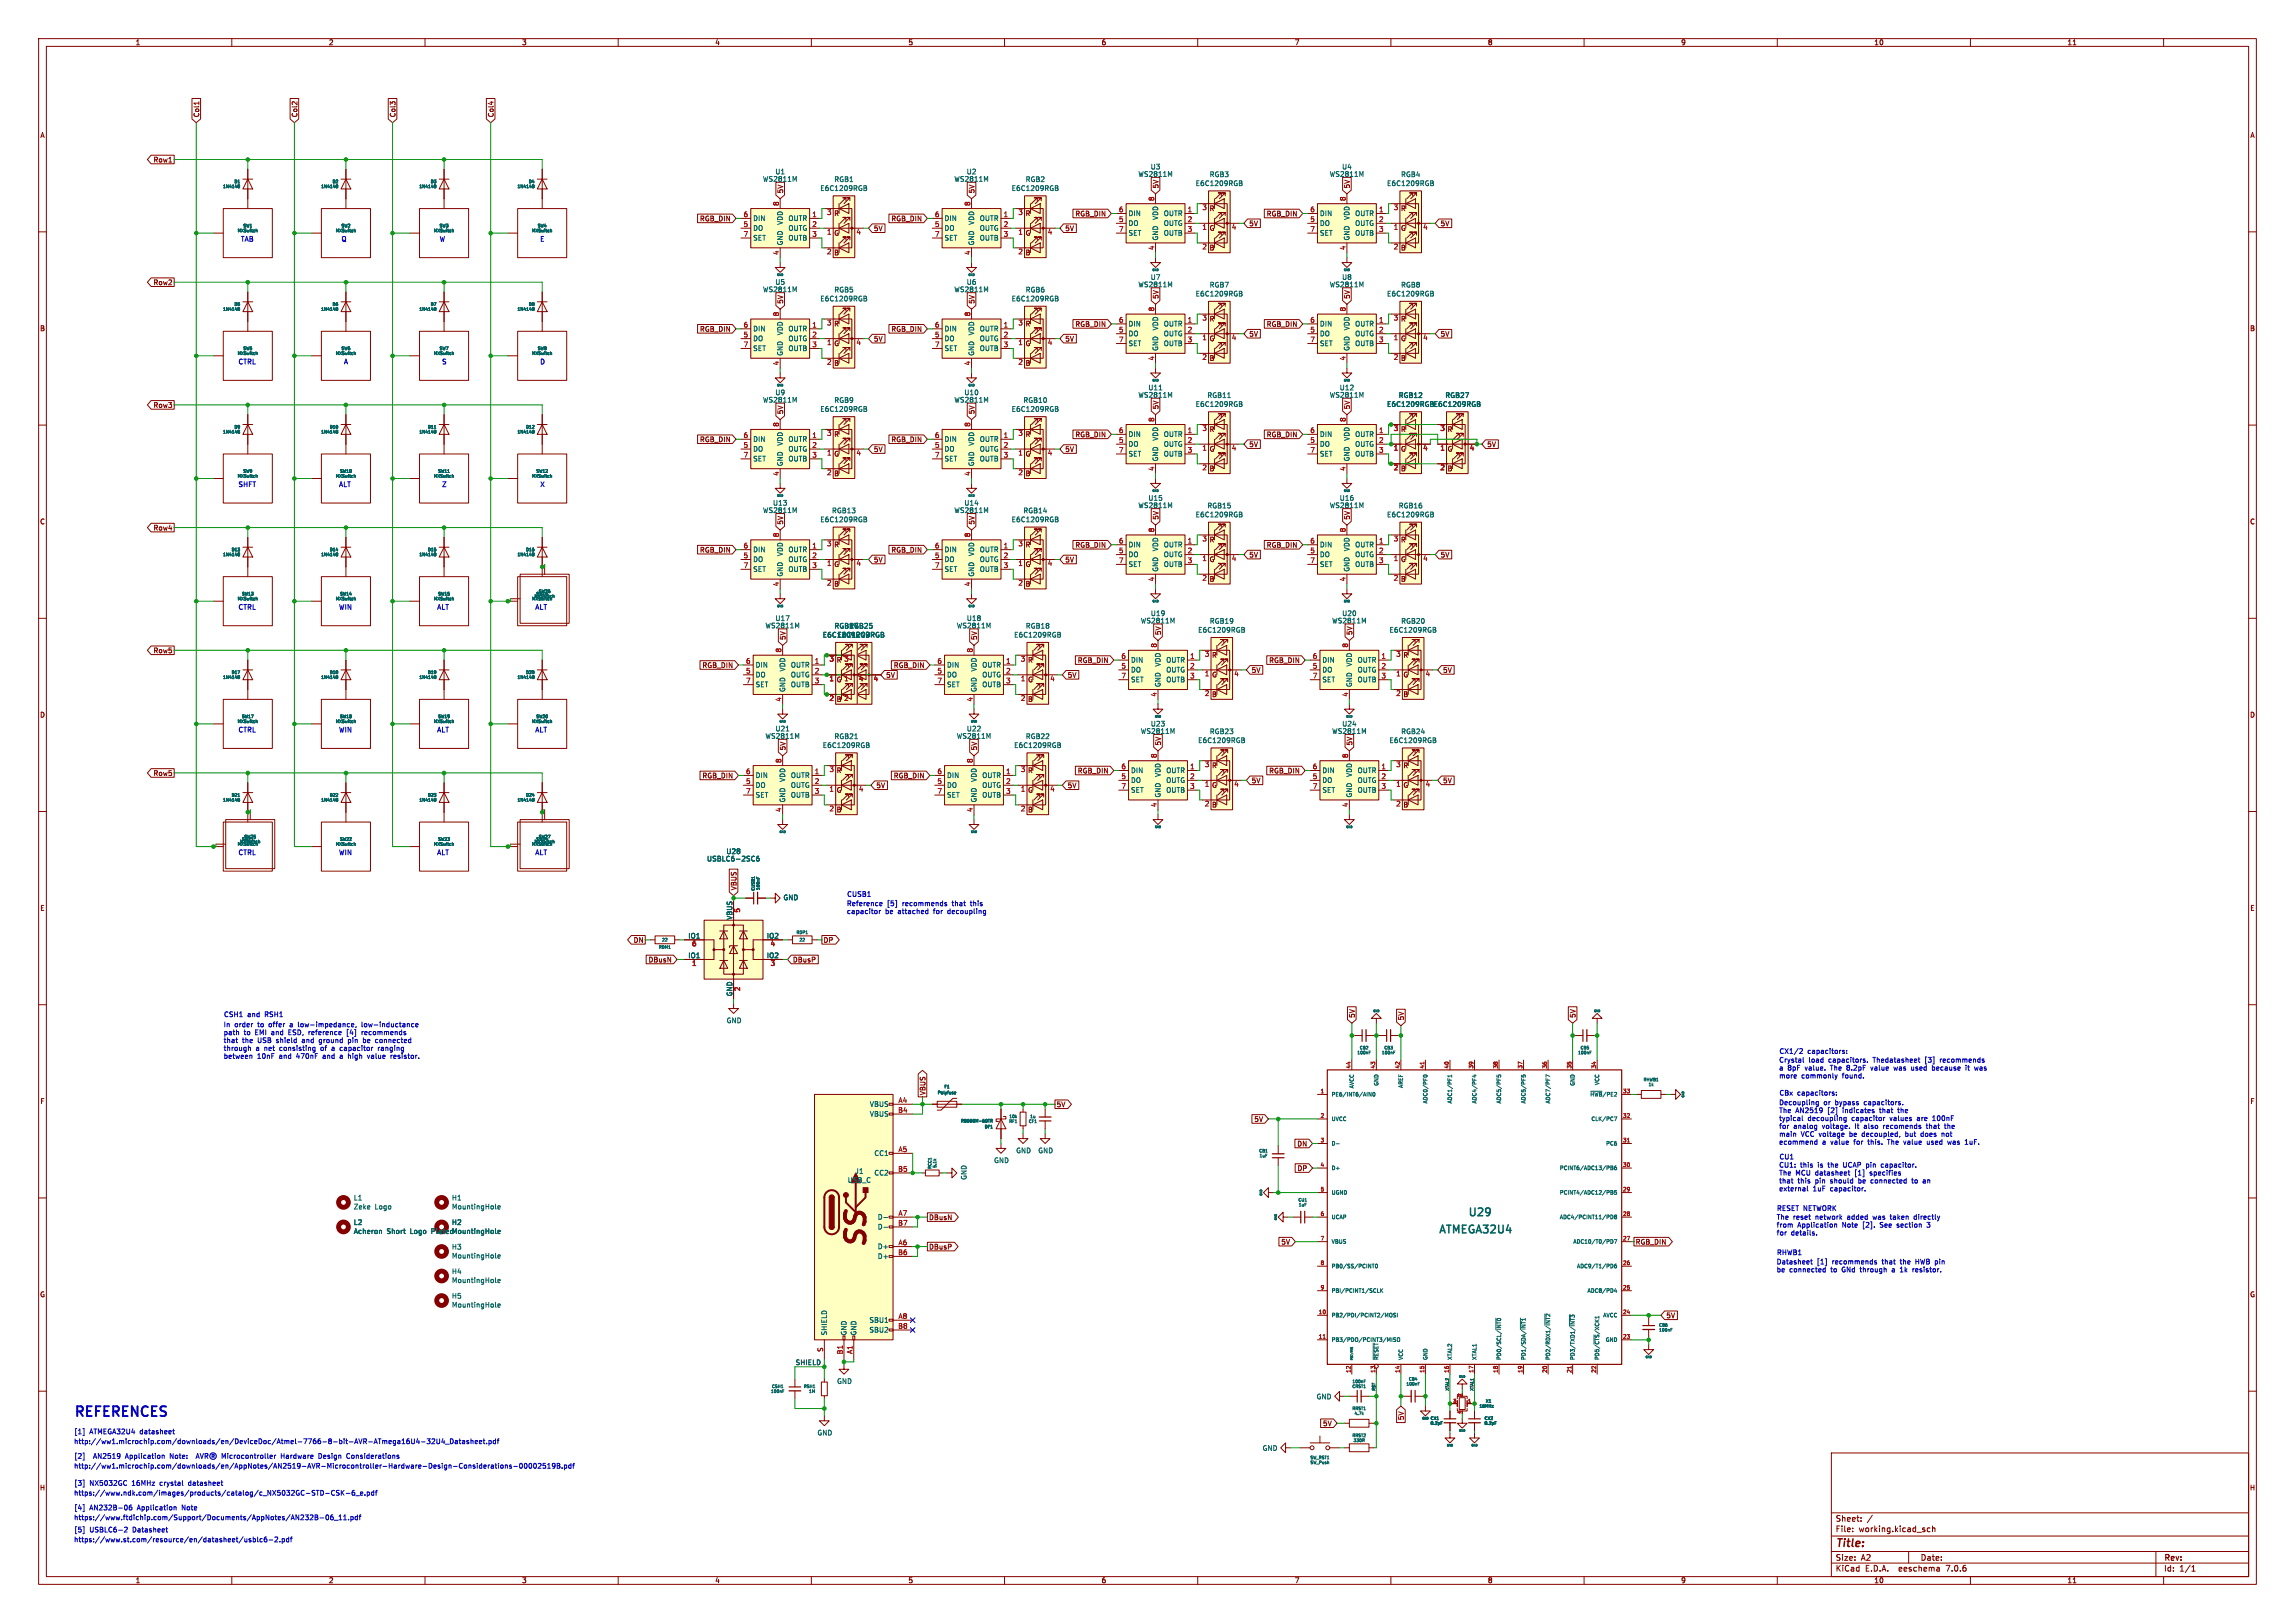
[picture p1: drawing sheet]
<svg xmlns="http://www.w3.org/2000/svg" width="594mm" height="420mm" viewBox="0 0 594 420" stroke-linecap="round" stroke-linejoin="round" font-family="sans-serif">
<defs><g id="words">
<text font-size="7.1" fill="#840000" x="225.6" y="323.7" transform="rotate(-90 225.6 323.7)">SS</text>
<text font-size="3.5" fill="#0000c2" x="19" y="366.8">REFERENCES</text>
<g font-size="2.8" fill="#006464">
<text x="379.7" y="315.3">U29</text>
<text x="372.1" y="319.7">ATMEGA32U4</text>
</g>
<text font-size="2.8" fill="#840000" x="475" y="400.9">Title:</text>
<g font-size="2.1" fill="#840000">
<text x="475" y="394">Sheet:</text>
<text x="475" y="396.7">File:</text>
<text x="481.1" y="396.7">working.kicad_sch</text>
<text x="475" y="406.9">KiCad</text>
<text x="475" y="404.1">Size:</text>
<text x="481.7" y="404.1">A2</text>
<text x="482.7" y="406.9">E.D.A.</text>
<text x="491.6" y="406.9">eeschema</text>
<text x="497" y="404.1">Date:</text>
<text x="504" y="406.9">7.0.6</text>
<text x="560" y="404.3">Rev:</text>
<text x="560" y="406.9">Id:</text>
<text x="564.1" y="406.9">1/1</text>
</g>
<g font-size="1.8" fill="#840000">
<text x="35" y="11.9">1</text>
<text x="85" y="11.9">2</text>
<text x="135" y="11.9">3</text>
<text x="185" y="11.9">4</text>
<text x="235" y="11.9">5</text>
<text x="285" y="11.9">6</text>
<text x="335" y="11.9">7</text>
<text x="385" y="11.9">8</text>
<text x="435" y="11.9">9</text>
<text x="485" y="11.9">10</text>
<text x="535" y="11.9">11</text>
<text x="10.3" y="35.9">A</text>
<text x="51.8" y="30.5" transform="rotate(-90 51.8 30.5)">Col1</text>
<text x="77.2" y="30.5" transform="rotate(-90 77.2 30.5)">Col2</text>
<text x="102.6" y="30.5" transform="rotate(-90 102.6 30.5)">Col3</text>
<text x="128" y="30.5" transform="rotate(-90 128 30.5)">Col4</text>
<text x="582.3" y="35.9">A</text>
<text x="39.6" y="42.2">Row1</text>
<text x="202.9" y="50.2" transform="rotate(-90 202.9 50.2)">5V</text>
<text x="252.4" y="50.2" transform="rotate(-90 252.4 50.2)">5V</text>
<text x="300" y="48.9" transform="rotate(-90 300 48.9)">5V</text>
<text x="349.6" y="48.9" transform="rotate(-90 349.6 48.9)">5V</text>
<text x="181" y="57.5">RGB_DIN</text>
<text x="215.8" y="56.1">R</text>
<text x="230.6" y="57.5">RGB_DIN</text>
<text x="265.3" y="56.1">R</text>
<text x="278.2" y="56.2">RGB_DIN</text>
<text x="312.9" y="59.9">G</text>
<text x="312.9" y="54.8">R</text>
<text x="323.2" y="58.7">5V</text>
<text x="327.7" y="56.2">RGB_DIN</text>
<text x="362.5" y="59.9">G</text>
<text x="362.5" y="54.8">R</text>
<text x="372.7" y="58.7">5V</text>
<text x="215.8" y="61.2">G</text>
<text x="226.1" y="60">5V</text>
<text x="265.3" y="61.2">G</text>
<text x="275.6" y="60">5V</text>
<text x="312.9" y="65">B</text>
<text x="362.5" y="65">B</text>
<text x="215.8" y="66.3">B</text>
<text x="265.3" y="66.3">B</text>
<text x="39.6" y="74">Row2</text>
<text x="300" y="77.5" transform="rotate(-90 300 77.5)">5V</text>
<text x="349.6" y="77.5" transform="rotate(-90 349.6 77.5)">5V</text>
<text x="202.9" y="78.7" transform="rotate(-90 202.9 78.7)">5V</text>
<text x="252.4" y="78.7" transform="rotate(-90 252.4 78.7)">5V</text>
<text x="312.9" y="83.4">R</text>
<text x="362.5" y="83.4">R</text>
<text x="10.3" y="85.9">B</text>
<text x="181" y="86">RGB_DIN</text>
<text x="215.8" y="89.8">G</text>
<text x="215.8" y="84.7">R</text>
<text x="226.1" y="88.6">5V</text>
<text x="230.6" y="86">RGB_DIN</text>
<text x="265.3" y="89.8">G</text>
<text x="265.3" y="84.7">R</text>
<text x="275.6" y="88.6">5V</text>
<text x="278.2" y="84.8">RGB_DIN</text>
<text x="312.9" y="88.5">G</text>
<text x="323.2" y="87.3">5V</text>
<text x="327.7" y="84.8">RGB_DIN</text>
<text x="362.5" y="88.5">G</text>
<text x="372.7" y="87.3">5V</text>
<text x="582.3" y="85.9">B</text>
<text x="215.8" y="94.9">B</text>
<text x="265.3" y="94.9">B</text>
<text x="312.9" y="93.6">B</text>
<text x="362.5" y="93.6">B</text>
<text x="39.6" y="105.7">Row3</text>
<text x="202.9" y="107.3" transform="rotate(-90 202.9 107.3)">5V</text>
<text x="252.4" y="107.3" transform="rotate(-90 252.4 107.3)">5V</text>
<text x="300" y="106" transform="rotate(-90 300 106)">5V</text>
<text x="349.6" y="106" transform="rotate(-90 349.6 106)">5V</text>
<text x="215.8" y="113.3">R</text>
<text x="265.3" y="113.3">R</text>
<text x="278.2" y="113.4">RGB_DIN</text>
<text x="312.9" y="112">R</text>
<text x="327.7" y="113.4">RGB_DIN</text>
<text x="362.5" y="112">R</text>
<text x="374.5" y="112">R</text>
<text x="181" y="114.6">RGB_DIN</text>
<text x="215.8" y="118.3">G</text>
<text x="226.1" y="117.2">5V</text>
<text x="230.6" y="114.6">RGB_DIN</text>
<text x="265.3" y="118.3">G</text>
<text x="275.6" y="117.2">5V</text>
<text x="312.9" y="117.1">G</text>
<text x="323.2" y="115.9">5V</text>
<text x="362.5" y="117.1">G</text>
<text x="374.5" y="117.1">G</text>
<text x="384.8" y="115.9">5V</text>
<text x="215.8" y="123.4">B</text>
<text x="265.3" y="123.4">B</text>
<text x="312.9" y="122.2">B</text>
<text x="362.5" y="122.2">B</text>
<text x="374.5" y="122.2">B</text>
<text x="10.3" y="135.9">C</text>
<text x="39.6" y="137.5">Row4</text>
<text x="202.9" y="135.9" transform="rotate(-90 202.9 135.9)">5V</text>
<text x="252.4" y="135.9" transform="rotate(-90 252.4 135.9)">5V</text>
<text x="300" y="134.6" transform="rotate(-90 300 134.6)">5V</text>
<text x="349.6" y="134.6" transform="rotate(-90 349.6 134.6)">5V</text>
<text x="582.3" y="135.9">C</text>
<text x="181" y="143.2">RGB_DIN</text>
<text x="215.8" y="141.8">R</text>
<text x="230.6" y="143.2">RGB_DIN</text>
<text x="265.3" y="141.8">R</text>
<text x="278.2" y="141.9">RGB_DIN</text>
<text x="312.9" y="140.6">R</text>
<text x="327.7" y="141.9">RGB_DIN</text>
<text x="362.5" y="140.6">R</text>
<text x="215.8" y="146.9">G</text>
<text x="226.1" y="145.7">5V</text>
<text x="265.3" y="146.9">G</text>
<text x="275.6" y="145.7">5V</text>
<text x="312.9" y="145.7">G</text>
<text x="323.2" y="144.5">5V</text>
<text x="362.5" y="145.7">G</text>
<text x="372.7" y="144.5">5V</text>
<text x="215.8" y="152">B</text>
<text x="265.3" y="152">B</text>
<text x="312.9" y="150.7">B</text>
<text x="362.5" y="150.7">B</text>
<text x="203.5" y="165.7" transform="rotate(-90 203.5 165.7)">5V</text>
<text x="253" y="165.7" transform="rotate(-90 253 165.7)">5V</text>
<text x="300.7" y="164.5" transform="rotate(-90 300.7 164.5)">5V</text>
<text x="350.2" y="164.5" transform="rotate(-90 350.2 164.5)">5V</text>
<text x="39.6" y="169.2">Row5</text>
<text x="181.7" y="173">RGB_DIN</text>
<text x="216.4" y="171.7">R 3</text>
<text x="220.2" y="171.7">R</text>
<text x="231.2" y="173">RGB_DIN</text>
<text x="266" y="171.7">R</text>
<text x="278.8" y="171.8">RGB_DIN</text>
<text x="313.6" y="170.4">R</text>
<text x="328.4" y="171.8">RGB_DIN</text>
<text x="363.1" y="170.4">R</text>
<text x="216.4" y="176.8">G 1</text>
<text x="220.2" y="176.8">G</text>
<text x="229.2" y="175.6">5V</text>
<text x="266" y="176.8">G</text>
<text x="276.2" y="175.6">5V</text>
<text x="313.6" y="175.5">G</text>
<text x="323.8" y="174.3">5V</text>
<text x="363.1" y="175.5">G</text>
<text x="373.4" y="174.3">5V</text>
<text x="10.3" y="185.9">D</text>
<text x="216.4" y="181.8">B 2</text>
<text x="220.2" y="181.8">B</text>
<text x="266" y="181.8">B</text>
<text x="313.6" y="180.6">B</text>
<text x="363.1" y="180.6">B</text>
<text x="582.3" y="185.9">D</text>
<text x="203.5" y="194.3" transform="rotate(-90 203.5 194.3)">5V</text>
<text x="253" y="194.3" transform="rotate(-90 253 194.3)">5V</text>
<text x="300.7" y="193" transform="rotate(-90 300.7 193)">5V</text>
<text x="350.2" y="193" transform="rotate(-90 350.2 193)">5V</text>
<text x="39.6" y="201">Row5</text>
<text x="181.7" y="201.6">RGB_DIN</text>
<text x="216.4" y="200.3">R</text>
<text x="231.2" y="201.6">RGB_DIN</text>
<text x="266" y="200.3">R</text>
<text x="278.8" y="200.3">RGB_DIN</text>
<text x="313.6" y="199">R</text>
<text x="323.8" y="202.9">5V</text>
<text x="328.4" y="200.3">RGB_DIN</text>
<text x="363.1" y="199">R</text>
<text x="373.4" y="202.9">5V</text>
<text x="216.4" y="205.3">G</text>
<text x="226.7" y="204.2">5V</text>
<text x="266" y="205.3">G</text>
<text x="276.2" y="204.2">5V</text>
<text x="313.6" y="209.2">B</text>
<text x="313.6" y="204.1">G</text>
<text x="363.1" y="209.2">B</text>
<text x="363.1" y="204.1">G</text>
<text x="216.4" y="210.4">B</text>
<text x="266" y="210.4">B</text>
<text x="190.8" y="230.5" transform="rotate(-90 190.8 230.5)">VBUS</text>
<text x="10.3" y="235.9">E</text>
<text x="582.3" y="235.9">E</text>
<text x="163.9" y="244.2">DN</text>
<text x="213" y="244.2">DP</text>
<text x="167.7" y="249.2">DBusN</text>
<text x="205.1" y="249.2">DBusP</text>
<text x="350.8" y="263.5" transform="rotate(-90 350.8 263.5)">5V</text>
<text x="408" y="263.5" transform="rotate(-90 408 263.5)">5V</text>
<text x="363.5" y="264.2" transform="rotate(-90 363.5 264.2)">5V</text>
<text x="10.3" y="285.9">F</text>
<text x="239.7" y="283.5" transform="rotate(-90 239.7 283.5)">VBUS</text>
<text x="273.4" y="286.7">5V</text>
<text x="582.3" y="285.9">F</text>
<text x="324.5" y="290.5">5V</text>
<text x="335.7" y="296.9">DN</text>
<text x="335.7" y="303.2">DP</text>
<text x="240.3" y="315.9">DBusN</text>
<text x="240.3" y="323.5">DBusP</text>
<text x="331.5" y="322.3">5V</text>
<text x="423.2" y="322.3">RGB_DIN</text>
<text x="10.3" y="335.9">G</text>
<text x="582.3" y="335.9">G</text>
<text x="431.2" y="341.3">5V</text>
<text x="342.3" y="369.3">5V</text>
<text x="363.5" y="367.6" transform="rotate(-90 363.5 367.6)">5V</text>
<text x="10.2" y="385.9">H</text>
<text x="582.2" y="385.9">H</text>
<text x="35" y="409.9">1</text>
<text x="85" y="409.9">2</text>
<text x="135" y="409.9">3</text>
<text x="185" y="409.9">4</text>
<text x="235" y="409.9">5</text>
<text x="285" y="409.9">6</text>
<text x="335" y="409.9">7</text>
<text x="385" y="409.9">8</text>
<text x="435" y="409.9">9</text>
<text x="485" y="409.9">10</text>
<text x="535" y="409.9">11</text>
</g>
<g font-size="1.8" fill="#006464">
<text x="197.4" y="47.2">WS2811M</text>
<text x="200.6" y="45.3">U1</text>
<text x="215.8" y="47.3">RGB1</text>
<text x="246.9" y="47.2">WS2811M</text>
<text x="250.1" y="45.3">U2</text>
<text x="265.4" y="47.3">RGB2</text>
<text x="294.5" y="45.9">WS2811M</text>
<text x="297.7" y="44">U3</text>
<text x="313" y="46">RGB3</text>
<text x="344" y="45.9">WS2811M</text>
<text x="347.2" y="44">U4</text>
<text x="362.5" y="46">RGB4</text>
<text x="212.2" y="49.6">E6C1209RGB</text>
<text x="261.7" y="49.6">E6C1209RGB</text>
<text x="309.4" y="48.3">E6C1209RGB</text>
<text x="358.9" y="48.3">E6C1209RGB</text>
<text x="194.8" y="59.9">DO</text>
<text x="194.8" y="57.4">DIN</text>
<text x="202.8" y="58.3" transform="rotate(-90 202.8 58.3)">VDD</text>
<text x="203.9" y="57.4">OUTR</text>
<text x="203.9" y="59.9">OUTG</text>
<text x="244.3" y="59.9">DO</text>
<text x="244.3" y="57.4">DIN</text>
<text x="252.3" y="58.3" transform="rotate(-90 252.3 58.3)">VDD</text>
<text x="253.5" y="57.4">OUTR</text>
<text x="253.5" y="59.9">OUTG</text>
<text x="292" y="58.6">DO</text>
<text x="292" y="56.1">DIN</text>
<text x="299.9" y="57" transform="rotate(-90 299.9 57)">VDD</text>
<text x="301.1" y="56.1">OUTR</text>
<text x="301.1" y="58.6">OUTG</text>
<text x="341.5" y="58.6">DO</text>
<text x="341.5" y="56.1">DIN</text>
<text x="349.5" y="57" transform="rotate(-90 349.5 57)">VDD</text>
<text x="350.6" y="56.1">OUTR</text>
<text x="350.6" y="58.6">OUTG</text>
<text x="194.8" y="62.5">SET</text>
<text x="202.8" y="63.6" transform="rotate(-90 202.8 63.6)">GND</text>
<text x="203.9" y="62.5">OUTB</text>
<text x="244.3" y="62.5">SET</text>
<text x="252.3" y="63.6" transform="rotate(-90 252.3 63.6)">GND</text>
<text x="253.5" y="62.5">OUTB</text>
<text x="292" y="61.2">SET</text>
<text x="299.9" y="62.4" transform="rotate(-90 299.9 62.4)">GND</text>
<text x="301.1" y="61.2">OUTB</text>
<text x="341.5" y="61.2">SET</text>
<text x="349.5" y="62.4" transform="rotate(-90 349.5 62.4)">GND</text>
<text x="350.6" y="61.2">OUTB</text>
<text x="197.4" y="75.8">WS2811M</text>
<text x="200.6" y="73.9">U5</text>
<text x="215.8" y="75.9">RGB5</text>
<text x="246.9" y="75.8">WS2811M</text>
<text x="250.1" y="73.9">U6</text>
<text x="265.4" y="75.9">RGB6</text>
<text x="294.5" y="74.5">WS2811M</text>
<text x="297.7" y="72.6">U7</text>
<text x="309.4" y="76.9">E6C1209RGB</text>
<text x="313" y="74.6">RGB7</text>
<text x="344" y="74.5">WS2811M</text>
<text x="347.2" y="72.6">U8</text>
<text x="358.9" y="76.9">E6C1209RGB</text>
<text x="362.5" y="74.6">RGB8</text>
<text x="212.2" y="78.2">E6C1209RGB</text>
<text x="261.7" y="78.2">E6C1209RGB</text>
<text x="194.8" y="88.5">DO</text>
<text x="194.8" y="86">DIN</text>
<text x="202.8" y="86.9" transform="rotate(-90 202.8 86.9)">VDD</text>
<text x="203.9" y="86">OUTR</text>
<text x="203.9" y="88.5">OUTG</text>
<text x="244.3" y="88.5">DO</text>
<text x="244.3" y="86">DIN</text>
<text x="252.3" y="86.9" transform="rotate(-90 252.3 86.9)">VDD</text>
<text x="253.5" y="86">OUTR</text>
<text x="253.5" y="88.5">OUTG</text>
<text x="292" y="87.2">DO</text>
<text x="292" y="84.7">DIN</text>
<text x="292" y="89.8">SET</text>
<text x="299.9" y="85.6" transform="rotate(-90 299.9 85.6)">VDD</text>
<text x="301.1" y="84.7">OUTR</text>
<text x="301.1" y="87.2">OUTG</text>
<text x="301.1" y="89.8">OUTB</text>
<text x="341.5" y="87.2">DO</text>
<text x="341.5" y="84.7">DIN</text>
<text x="341.5" y="89.8">SET</text>
<text x="349.5" y="85.6" transform="rotate(-90 349.5 85.6)">VDD</text>
<text x="350.6" y="84.7">OUTR</text>
<text x="350.6" y="87.2">OUTG</text>
<text x="350.6" y="89.8">OUTB</text>
<text x="194.8" y="91">SET</text>
<text x="202.8" y="92.2" transform="rotate(-90 202.8 92.2)">GND</text>
<text x="203.9" y="91">OUTB</text>
<text x="244.3" y="91">SET</text>
<text x="252.3" y="92.2" transform="rotate(-90 252.3 92.2)">GND</text>
<text x="253.5" y="91">OUTB</text>
<text x="299.9" y="90.9" transform="rotate(-90 299.9 90.9)">GND</text>
<text x="349.5" y="90.9" transform="rotate(-90 349.5 90.9)">GND</text>
<text x="297.1" y="101.2">U11</text>
<text x="346.6" y="101.2">U12</text>
<text x="197.4" y="104.4">WS2811M</text>
<text x="200.6" y="102.5">U9</text>
<text x="212.2" y="106.8">E6C1209RGB</text>
<text x="215.8" y="104.4">RGB9</text>
<text x="246.9" y="104.4">WS2811M</text>
<text x="249.5" y="102.5">U10</text>
<text x="261.7" y="106.8">E6C1209RGB</text>
<text x="264.8" y="104.4">RGB10</text>
<text x="294.5" y="103.1">WS2811M</text>
<text x="309.4" y="105.5">E6C1209RGB</text>
<text x="312.4" y="103.2">RGB11</text>
<text x="344" y="103.1">WS2811M</text>
<text x="358.9" y="105.5">E6C1209RGB E6C1209RGB</text>
<text x="361.9" y="103.2">RGB12</text>
<text x="374" y="103.2">RGB27</text>
<text x="292" y="113.3">DIN</text>
<text x="301.1" y="113.3">OUTR</text>
<text x="341.5" y="113.3">DIN</text>
<text x="350.6" y="113.3">OUTR</text>
<text x="194.8" y="117.1">DO</text>
<text x="194.8" y="114.5">DIN</text>
<text x="194.8" y="119.6">SET</text>
<text x="202.8" y="115.5" transform="rotate(-90 202.8 115.5)">VDD</text>
<text x="203.9" y="114.5">OUTR</text>
<text x="203.9" y="117.1">OUTG</text>
<text x="203.9" y="119.6">OUTB</text>
<text x="244.3" y="117.1">DO</text>
<text x="244.3" y="114.5">DIN</text>
<text x="244.3" y="119.6">SET</text>
<text x="252.3" y="115.5" transform="rotate(-90 252.3 115.5)">VDD</text>
<text x="253.5" y="114.5">OUTR</text>
<text x="253.5" y="117.1">OUTG</text>
<text x="253.5" y="119.6">OUTB</text>
<text x="292" y="115.8">DO</text>
<text x="292" y="118.3">SET</text>
<text x="299.9" y="119.5" transform="rotate(-90 299.9 119.5)">GND</text>
<text x="299.9" y="114.2" transform="rotate(-90 299.9 114.2)">VDD</text>
<text x="301.1" y="115.8">OUTG</text>
<text x="301.1" y="118.3">OUTB</text>
<text x="341.5" y="115.8">DO</text>
<text x="341.5" y="118.3">SET</text>
<text x="349.5" y="119.5" transform="rotate(-90 349.5 119.5)">GND</text>
<text x="349.5" y="114.2" transform="rotate(-90 349.5 114.2)">VDD</text>
<text x="350.6" y="115.8">OUTG</text>
<text x="350.6" y="118.3">OUTB</text>
<text x="202.8" y="120.8" transform="rotate(-90 202.8 120.8)">GND</text>
<text x="252.3" y="120.8" transform="rotate(-90 252.3 120.8)">GND</text>
<text x="200" y="131">U13</text>
<text x="249.5" y="131">U14</text>
<text x="294.5" y="131.7">WS2811M</text>
<text x="297.1" y="129.8">U15</text>
<text x="312.4" y="131.7">RGB15</text>
<text x="344" y="131.7">WS2811M</text>
<text x="346.6" y="129.8">U16</text>
<text x="361.9" y="131.7">RGB16</text>
<text x="197.4" y="132.9">WS2811M</text>
<text x="212.2" y="135.3">E6C1209RGB</text>
<text x="215.2" y="133">RGB13</text>
<text x="246.9" y="132.9">WS2811M</text>
<text x="261.7" y="135.3">E6C1209RGB</text>
<text x="264.8" y="133">RGB14</text>
<text x="309.4" y="134.1">E6C1209RGB</text>
<text x="358.9" y="134.1">E6C1209RGB</text>
<text x="194.8" y="143.1">DIN</text>
<text x="203.9" y="143.1">OUTR</text>
<text x="244.3" y="143.1">DIN</text>
<text x="253.5" y="143.1">OUTR</text>
<text x="292" y="141.8">DIN</text>
<text x="299.9" y="142.8" transform="rotate(-90 299.9 142.8)">VDD</text>
<text x="301.1" y="141.8">OUTR</text>
<text x="341.5" y="141.8">DIN</text>
<text x="349.5" y="142.8" transform="rotate(-90 349.5 142.8)">VDD</text>
<text x="350.6" y="141.8">OUTR</text>
<text x="194.8" y="145.6">DO</text>
<text x="194.8" y="148.2">SET</text>
<text x="202.8" y="149.4" transform="rotate(-90 202.8 149.4)">GND</text>
<text x="202.8" y="144" transform="rotate(-90 202.8 144)">VDD</text>
<text x="203.9" y="145.6">OUTG</text>
<text x="203.9" y="148.2">OUTB</text>
<text x="244.3" y="145.6">DO</text>
<text x="244.3" y="148.2">SET</text>
<text x="252.3" y="149.4" transform="rotate(-90 252.3 149.4)">GND</text>
<text x="252.3" y="144" transform="rotate(-90 252.3 144)">VDD</text>
<text x="253.5" y="145.6">OUTG</text>
<text x="253.5" y="148.2">OUTB</text>
<text x="292" y="144.4">DO</text>
<text x="292" y="146.9">SET</text>
<text x="299.9" y="148.1" transform="rotate(-90 299.9 148.1)">GND</text>
<text x="301.1" y="144.4">OUTG</text>
<text x="301.1" y="146.9">OUTB</text>
<text x="341.5" y="144.4">DO</text>
<text x="341.5" y="146.9">SET</text>
<text x="349.5" y="148.1" transform="rotate(-90 349.5 148.1)">GND</text>
<text x="350.6" y="144.4">OUTG</text>
<text x="350.6" y="146.9">OUTB</text>
<text x="200.6" y="160.9">U17</text>
<text x="250.1" y="160.9">U18</text>
<text x="295.1" y="161.5">WS2811M</text>
<text x="297.7" y="159.6">U19</text>
<text x="313" y="161.6">RGB19</text>
<text x="344.7" y="161.5">WS2811M</text>
<text x="347.3" y="159.6">U20</text>
<text x="362.5" y="161.6">RGB20</text>
<text x="198" y="162.8">WS2811M</text>
<text x="212.8" y="165.2">E6C1209RGB</text>
<text x="215.9" y="162.9">RGB17</text>
<text x="216.6" y="165.2">E6C1209RGB</text>
<text x="219.7" y="162.9">RGB25</text>
<text x="247.5" y="162.8">WS2811M</text>
<text x="262.4" y="165.2">E6C1209RGB</text>
<text x="265.4" y="162.9">RGB18</text>
<text x="310" y="163.9">E6C1209RGB</text>
<text x="359.5" y="163.9">E6C1209RGB</text>
<text x="195.5" y="172.9">DIN</text>
<text x="203.4" y="173.9" transform="rotate(-90 203.4 173.9)">VDD</text>
<text x="204.6" y="172.9">OUTR</text>
<text x="245" y="172.9">DIN</text>
<text x="253" y="173.9" transform="rotate(-90 253 173.9)">VDD</text>
<text x="254.1" y="172.9">OUTR</text>
<text x="292.6" y="171.7">DIN</text>
<text x="300.6" y="172.6" transform="rotate(-90 300.6 172.6)">VDD</text>
<text x="301.7" y="171.7">OUTR</text>
<text x="342.1" y="171.7">DIN</text>
<text x="350.1" y="172.6" transform="rotate(-90 350.1 172.6)">VDD</text>
<text x="351.3" y="171.7">OUTR</text>
<text x="195.5" y="175.5">DO</text>
<text x="195.5" y="178">SET</text>
<text x="203.4" y="179.2" transform="rotate(-90 203.4 179.2)">GND</text>
<text x="204.6" y="175.5">OUTG</text>
<text x="204.6" y="178">OUTB</text>
<text x="245" y="175.5">DO</text>
<text x="245" y="178">SET</text>
<text x="253" y="179.2" transform="rotate(-90 253 179.2)">GND</text>
<text x="254.1" y="175.5">OUTG</text>
<text x="254.1" y="178">OUTB</text>
<text x="292.6" y="174.2">DO</text>
<text x="292.6" y="176.8">SET</text>
<text x="300.6" y="177.9" transform="rotate(-90 300.6 177.9)">GND</text>
<text x="301.7" y="174.2">OUTG</text>
<text x="301.7" y="176.8">OUTB</text>
<text x="342.1" y="174.2">DO</text>
<text x="342.1" y="176.8">SET</text>
<text x="350.1" y="177.9" transform="rotate(-90 350.1 177.9)">GND</text>
<text x="351.3" y="174.2">OUTG</text>
<text x="351.3" y="176.8">OUTB</text>
<text x="198" y="191.4">WS2811M</text>
<text x="200.6" y="189.5">U21</text>
<text x="215.9" y="191.4">RGB21</text>
<text x="247.5" y="191.4">WS2811M</text>
<text x="250.1" y="189.5">U22</text>
<text x="265.4" y="191.4">RGB22</text>
<text x="295.1" y="190.1">WS2811M</text>
<text x="297.7" y="188.2">U23</text>
<text x="313" y="190.2">RGB23</text>
<text x="344.7" y="190.1">WS2811M</text>
<text x="347.3" y="188.2">U24</text>
<text x="362.5" y="190.2">RGB24</text>
<text x="212.8" y="193.8">E6C1209RGB</text>
<text x="262.4" y="193.8">E6C1209RGB</text>
<text x="310" y="192.5">E6C1209RGB</text>
<text x="359.5" y="192.5">E6C1209RGB</text>
<text x="195.5" y="201.5">DIN</text>
<text x="203.4" y="202.5" transform="rotate(-90 203.4 202.5)">VDD</text>
<text x="204.6" y="201.5">OUTR</text>
<text x="245" y="201.5">DIN</text>
<text x="253" y="202.5" transform="rotate(-90 253 202.5)">VDD</text>
<text x="254.1" y="201.5">OUTR</text>
<text x="292.6" y="202.8">DO</text>
<text x="292.6" y="200.3">DIN</text>
<text x="300.6" y="201.2" transform="rotate(-90 300.6 201.2)">VDD</text>
<text x="301.7" y="200.3">OUTR</text>
<text x="301.7" y="202.8">OUTG</text>
<text x="342.1" y="202.8">DO</text>
<text x="342.1" y="200.3">DIN</text>
<text x="350.1" y="201.2" transform="rotate(-90 350.1 201.2)">VDD</text>
<text x="351.3" y="200.3">OUTR</text>
<text x="351.3" y="202.8">OUTG</text>
<text x="195.5" y="204.1">DO</text>
<text x="195.5" y="206.6">SET</text>
<text x="203.4" y="207.8" transform="rotate(-90 203.4 207.8)">GND</text>
<text x="204.6" y="204.1">OUTG</text>
<text x="204.6" y="206.6">OUTB</text>
<text x="245" y="204.1">DO</text>
<text x="245" y="206.6">SET</text>
<text x="253" y="207.8" transform="rotate(-90 253 207.8)">GND</text>
<text x="254.1" y="204.1">OUTG</text>
<text x="254.1" y="206.6">OUTB</text>
<text x="292.6" y="205.3">SET</text>
<text x="300.6" y="206.5" transform="rotate(-90 300.6 206.5)">GND</text>
<text x="301.7" y="205.3">OUTB</text>
<text x="342.1" y="205.3">SET</text>
<text x="350.1" y="206.5" transform="rotate(-90 350.1 206.5)">GND</text>
<text x="351.3" y="205.3">OUTB</text>
<text x="187.9" y="221.2">U28</text>
<text x="182.9" y="223.1">USBLC6-2SC6</text>
<text x="202.7" y="233.1">GND</text>
<text x="189.6" y="238.1" transform="rotate(-90 189.6 238.1)">VBUS</text>
<text x="178" y="243">IO1</text>
<text x="198.4" y="243">IO2</text>
<text x="178" y="248">IO1</text>
<text x="198.4" y="248">IO2</text>
<text x="189.6" y="257.9" transform="rotate(-90 189.6 257.9)">GND</text>
<text x="188" y="265">GND</text>
<text x="225" y="286.6">VBUS</text>
<text x="225" y="289.2">VBUS</text>
<text x="226.2" y="299.3">CC1</text>
<text x="262.9" y="298.6">GND</text>
<text x="268.6" y="298.6">GND</text>
<text x="221.2" y="304">J1</text>
<text x="226.2" y="304.4">CC2</text>
<text x="250.4" y="305.4" transform="rotate(-90 250.4 305.4)">GND</text>
<text x="257.2" y="301.2">GND</text>
<text x="91.4" y="310.8">L1</text>
<text x="116.8" y="310.8">H1</text>
<text x="219.3" y="306.3">USB_C</text>
<text x="91.4" y="313.2">Zeke</text>
<text x="91.4" y="317.2">L2</text>
<text x="97" y="313.2">Logo</text>
<text x="116.8" y="313.2">MountingHole</text>
<text x="116.8" y="317.2">H2</text>
<text x="227.1" y="315.8">D-</text>
<text x="91.4" y="319.5">Acheron</text>
<text x="100.1" y="319.5">Short</text>
<text x="106.3" y="319.5">Logo</text>
<text x="112" y="319.5">PlatedMountingHole</text>
<text x="116.8" y="323.5">H3</text>
<text x="227.1" y="323.4">D+</text>
<text x="227.1" y="318.4">D-</text>
<text x="116.8" y="325.9">MountingHole</text>
<text x="116.8" y="329.9">H4</text>
<text x="227.1" y="326">D+</text>
<text x="116.8" y="332.2">MountingHole</text>
<text x="116.8" y="336.2">H5</text>
<text x="116.8" y="338.6">MountingHole</text>
<text x="214.2" y="345.7" transform="rotate(-90 214.2 345.7)">SHIELD</text>
<text x="219.3" y="345.7" transform="rotate(-90 219.3 345.7)">GND</text>
<text x="221.8" y="345.7" transform="rotate(-90 221.8 345.7)">GND</text>
<text x="224.9" y="342.5">SBU1</text>
<text x="224.9" y="345">SBU2</text>
<text x="216.5" y="358.3">GND</text>
<text x="340.6" y="362.3">GND</text>
<text x="211.5" y="371.7">GND</text>
<text x="326.7" y="375.6">GND</text>
</g>
<g font-size="1.8" fill="#a90000">
<text x="201.7" y="53.4" transform="rotate(-90 201.7 53.4)">8</text>
<text x="251.2" y="53.4" transform="rotate(-90 251.2 53.4)">8</text>
<text x="298.8" y="52.1" transform="rotate(-90 298.8 52.1)">8</text>
<text x="348.4" y="52.1" transform="rotate(-90 348.4 52.1)">8</text>
<text x="192.3" y="58.8">5</text>
<text x="192.3" y="56.3">6</text>
<text x="210.1" y="56.3">1</text>
<text x="210.1" y="58.8">2</text>
<text x="213.9" y="56">3</text>
<text x="241.9" y="58.8">5</text>
<text x="241.9" y="56.3">6</text>
<text x="259.6" y="56.3">1</text>
<text x="259.6" y="58.8">2</text>
<text x="263.5" y="56">3</text>
<text x="289.5" y="57.5">5</text>
<text x="289.5" y="55">6</text>
<text x="307.3" y="55">1</text>
<text x="307.3" y="57.5">2</text>
<text x="311.1" y="59.8">1</text>
<text x="311.1" y="54.7">3</text>
<text x="318.7" y="59.8">4</text>
<text x="339" y="57.5">5</text>
<text x="339" y="55">6</text>
<text x="356.8" y="55">1</text>
<text x="356.8" y="57.5">2</text>
<text x="360.6" y="59.8">1</text>
<text x="360.6" y="54.7">3</text>
<text x="368.2" y="59.8">4</text>
<text x="192.3" y="61.3">7</text>
<text x="210.1" y="61.3">3</text>
<text x="213.9" y="61">1</text>
<text x="221.5" y="61">4</text>
<text x="241.9" y="61.3">7</text>
<text x="259.6" y="61.3">3</text>
<text x="263.5" y="61">1</text>
<text x="271.1" y="61">4</text>
<text x="289.5" y="60.1">7</text>
<text x="298.8" y="64.8" transform="rotate(-90 298.8 64.8)">4</text>
<text x="307.3" y="60.1">3</text>
<text x="311.1" y="64.8">2</text>
<text x="339" y="60.1">7</text>
<text x="348.4" y="64.8" transform="rotate(-90 348.4 64.8)">4</text>
<text x="356.8" y="60.1">3</text>
<text x="360.6" y="64.8">2</text>
<text x="201.7" y="66.1" transform="rotate(-90 201.7 66.1)">4</text>
<text x="213.9" y="66.1">2</text>
<text x="251.2" y="66.1" transform="rotate(-90 251.2 66.1)">4</text>
<text x="263.5" y="66.1">2</text>
<text x="201.7" y="82" transform="rotate(-90 201.7 82)">8</text>
<text x="251.2" y="82" transform="rotate(-90 251.2 82)">8</text>
<text x="289.5" y="83.6">6</text>
<text x="298.8" y="80.7" transform="rotate(-90 298.8 80.7)">8</text>
<text x="307.3" y="83.6">1</text>
<text x="311.1" y="83.3">3</text>
<text x="339" y="83.6">6</text>
<text x="348.4" y="80.7" transform="rotate(-90 348.4 80.7)">8</text>
<text x="356.8" y="83.6">1</text>
<text x="360.6" y="83.3">3</text>
<text x="192.3" y="87.4">5</text>
<text x="192.3" y="84.8">6</text>
<text x="192.3" y="89.9">7</text>
<text x="210.1" y="84.8">1</text>
<text x="210.1" y="87.4">2</text>
<text x="210.1" y="89.9">3</text>
<text x="213.9" y="89.6">1</text>
<text x="213.9" y="84.5">3</text>
<text x="221.5" y="89.6">4</text>
<text x="241.9" y="87.4">5</text>
<text x="241.9" y="84.8">6</text>
<text x="241.9" y="89.9">7</text>
<text x="259.6" y="84.8">1</text>
<text x="259.6" y="87.4">2</text>
<text x="259.6" y="89.9">3</text>
<text x="263.5" y="89.6">1</text>
<text x="263.5" y="84.5">3</text>
<text x="271.1" y="89.6">4</text>
<text x="289.5" y="86.1">5</text>
<text x="289.5" y="88.6">7</text>
<text x="307.3" y="86.1">2</text>
<text x="307.3" y="88.6">3</text>
<text x="311.1" y="88.3">1</text>
<text x="318.7" y="88.3">4</text>
<text x="339" y="86.1">5</text>
<text x="339" y="88.6">7</text>
<text x="356.8" y="86.1">2</text>
<text x="356.8" y="88.6">3</text>
<text x="360.6" y="88.3">1</text>
<text x="368.2" y="88.3">4</text>
<text x="201.7" y="94.7" transform="rotate(-90 201.7 94.7)">4</text>
<text x="213.9" y="94.7">2</text>
<text x="251.2" y="94.7" transform="rotate(-90 251.2 94.7)">4</text>
<text x="263.5" y="94.7">2</text>
<text x="298.8" y="93.4" transform="rotate(-90 298.8 93.4)">4</text>
<text x="311.1" y="93.4">2</text>
<text x="348.4" y="93.4" transform="rotate(-90 348.4 93.4)">4</text>
<text x="360.6" y="93.4">2</text>
<text x="192.3" y="113.4">6</text>
<text x="201.7" y="110.6" transform="rotate(-90 201.7 110.6)">8</text>
<text x="210.1" y="113.4">1</text>
<text x="213.9" y="113.1">3</text>
<text x="241.9" y="113.4">6</text>
<text x="251.2" y="110.6" transform="rotate(-90 251.2 110.6)">8</text>
<text x="259.6" y="113.4">1</text>
<text x="263.5" y="113.1">3</text>
<text x="289.5" y="112.1">6</text>
<text x="298.8" y="109.3" transform="rotate(-90 298.8 109.3)">8</text>
<text x="307.3" y="112.1">1</text>
<text x="311.1" y="111.8">3</text>
<text x="339" y="112.1">6</text>
<text x="348.4" y="109.3" transform="rotate(-90 348.4 109.3)">8</text>
<text x="356.8" y="112.1">1</text>
<text x="360.6" y="111.8">3</text>
<text x="372.7" y="111.8">3</text>
<text x="192.3" y="116">5</text>
<text x="192.3" y="118.5">7</text>
<text x="210.1" y="116">2</text>
<text x="210.1" y="118.5">3</text>
<text x="213.9" y="118.2">1</text>
<text x="221.5" y="118.2">4</text>
<text x="241.9" y="116">5</text>
<text x="241.9" y="118.5">7</text>
<text x="259.6" y="116">2</text>
<text x="259.6" y="118.5">3</text>
<text x="263.5" y="118.2">1</text>
<text x="271.1" y="118.2">4</text>
<text x="289.5" y="114.7">5</text>
<text x="289.5" y="117.2">7</text>
<text x="307.3" y="114.7">2</text>
<text x="307.3" y="117.2">3</text>
<text x="311.1" y="116.9">1</text>
<text x="318.7" y="116.9">4</text>
<text x="339" y="114.7">5</text>
<text x="339" y="117.2">7</text>
<text x="356.8" y="114.7">2</text>
<text x="356.8" y="117.2">3</text>
<text x="360.6" y="116.9">1</text>
<text x="368.2" y="116.9">4</text>
<text x="372.7" y="116.9">1</text>
<text x="380.3" y="116.9">4</text>
<text x="201.7" y="123.3" transform="rotate(-90 201.7 123.3)">4</text>
<text x="213.9" y="123.3">2</text>
<text x="251.2" y="123.3" transform="rotate(-90 251.2 123.3)">4</text>
<text x="263.5" y="123.3">2</text>
<text x="298.8" y="122" transform="rotate(-90 298.8 122)">4</text>
<text x="311.1" y="122">2</text>
<text x="348.4" y="122" transform="rotate(-90 348.4 122)">4</text>
<text x="360.6" y="122">2</text>
<text x="372.7" y="122">2</text>
<text x="298.8" y="137.9" transform="rotate(-90 298.8 137.9)">8</text>
<text x="348.4" y="137.9" transform="rotate(-90 348.4 137.9)">8</text>
<text x="192.3" y="142">6</text>
<text x="201.7" y="139.1" transform="rotate(-90 201.7 139.1)">8</text>
<text x="210.1" y="142">1</text>
<text x="213.9" y="141.7">3</text>
<text x="241.9" y="142">6</text>
<text x="251.2" y="139.1" transform="rotate(-90 251.2 139.1)">8</text>
<text x="259.6" y="142">1</text>
<text x="263.5" y="141.7">3</text>
<text x="289.5" y="143.3">5</text>
<text x="289.5" y="140.7">6</text>
<text x="307.3" y="140.7">1</text>
<text x="307.3" y="143.3">2</text>
<text x="311.1" y="140.4">3</text>
<text x="339" y="143.3">5</text>
<text x="339" y="140.7">6</text>
<text x="356.8" y="140.7">1</text>
<text x="356.8" y="143.3">2</text>
<text x="360.6" y="140.4">3</text>
<text x="192.3" y="144.5">5</text>
<text x="192.3" y="147.1">7</text>
<text x="210.1" y="144.5">2</text>
<text x="210.1" y="147.1">3</text>
<text x="213.9" y="146.8">1</text>
<text x="221.5" y="146.8">4</text>
<text x="241.9" y="144.5">5</text>
<text x="241.9" y="147.1">7</text>
<text x="259.6" y="144.5">2</text>
<text x="259.6" y="147.1">3</text>
<text x="263.5" y="146.8">1</text>
<text x="271.1" y="146.8">4</text>
<text x="289.5" y="145.8">7</text>
<text x="307.3" y="145.8">3</text>
<text x="311.1" y="145.5">1</text>
<text x="318.7" y="145.5">4</text>
<text x="339" y="145.8">7</text>
<text x="356.8" y="145.8">3</text>
<text x="360.6" y="145.5">1</text>
<text x="368.2" y="145.5">4</text>
<text x="201.7" y="151.8" transform="rotate(-90 201.7 151.8)">4</text>
<text x="213.9" y="151.8">2</text>
<text x="251.2" y="151.8" transform="rotate(-90 251.2 151.8)">4</text>
<text x="263.5" y="151.8">2</text>
<text x="298.8" y="150.6" transform="rotate(-90 298.8 150.6)">4</text>
<text x="311.1" y="150.6">2</text>
<text x="348.4" y="150.6" transform="rotate(-90 348.4 150.6)">4</text>
<text x="360.6" y="150.6">2</text>
<text x="299.5" y="167.7" transform="rotate(-90 299.5 167.7)">8</text>
<text x="349" y="167.7" transform="rotate(-90 349 167.7)">8</text>
<text x="193" y="171.8">6</text>
<text x="202.3" y="169" transform="rotate(-90 202.3 169)">8</text>
<text x="210.7" y="171.8">1</text>
<text x="214.6" y="171.5">3</text>
<text x="218.4" y="171.5">3</text>
<text x="242.5" y="171.8">6</text>
<text x="251.8" y="169" transform="rotate(-90 251.8 169)">8</text>
<text x="260.3" y="171.8">1</text>
<text x="264.1" y="171.5">3</text>
<text x="290.1" y="173.1">5</text>
<text x="290.1" y="170.6">6</text>
<text x="307.9" y="170.6">1</text>
<text x="307.9" y="173.1">2</text>
<text x="311.7" y="170.3">3</text>
<text x="339.7" y="173.1">5</text>
<text x="339.7" y="170.6">6</text>
<text x="357.4" y="170.6">1</text>
<text x="357.4" y="173.1">2</text>
<text x="361.2" y="170.3">3</text>
<text x="193" y="174.4">5</text>
<text x="193" y="176.9">7</text>
<text x="210.7" y="174.4">2</text>
<text x="210.7" y="176.9">3</text>
<text x="214.6" y="176.6">1</text>
<text x="218.4" y="176.6">1</text>
<text x="222.2" y="176.6">4</text>
<text x="226" y="176.6">4</text>
<text x="242.5" y="174.4">5</text>
<text x="242.5" y="176.9">7</text>
<text x="260.3" y="174.4">2</text>
<text x="260.3" y="176.9">3</text>
<text x="264.1" y="176.6">1</text>
<text x="271.7" y="176.6">4</text>
<text x="290.1" y="175.6">7</text>
<text x="307.9" y="175.6">3</text>
<text x="311.7" y="175.3">1</text>
<text x="319.3" y="175.3">4</text>
<text x="339.7" y="175.6">7</text>
<text x="357.4" y="175.6">3</text>
<text x="361.2" y="175.3">1</text>
<text x="368.9" y="175.3">4</text>
<text x="202.3" y="181.7" transform="rotate(-90 202.3 181.7)">4</text>
<text x="214.6" y="181.7">2</text>
<text x="218.4" y="181.7">2</text>
<text x="251.8" y="181.7" transform="rotate(-90 251.8 181.7)">4</text>
<text x="264.1" y="181.7">2</text>
<text x="299.5" y="180.4" transform="rotate(-90 299.5 180.4)">4</text>
<text x="311.7" y="180.4">2</text>
<text x="349" y="180.4" transform="rotate(-90 349 180.4)">4</text>
<text x="361.2" y="180.4">2</text>
<text x="202.3" y="197.6" transform="rotate(-90 202.3 197.6)">8</text>
<text x="251.8" y="197.6" transform="rotate(-90 251.8 197.6)">8</text>
<text x="299.5" y="196.3" transform="rotate(-90 299.5 196.3)">8</text>
<text x="349" y="196.3" transform="rotate(-90 349 196.3)">8</text>
<text x="193" y="202.9">5</text>
<text x="193" y="200.4">6</text>
<text x="210.7" y="200.4">1</text>
<text x="210.7" y="202.9">2</text>
<text x="214.6" y="200.1">3</text>
<text x="242.5" y="202.9">5</text>
<text x="242.5" y="200.4">6</text>
<text x="260.3" y="200.4">1</text>
<text x="260.3" y="202.9">2</text>
<text x="264.1" y="200.1">3</text>
<text x="290.1" y="201.7">5</text>
<text x="290.1" y="199.1">6</text>
<text x="307.9" y="199.1">1</text>
<text x="307.9" y="201.7">2</text>
<text x="311.7" y="203.9">1</text>
<text x="311.7" y="198.8">3</text>
<text x="319.3" y="203.9">4</text>
<text x="339.7" y="201.7">5</text>
<text x="339.7" y="199.1">6</text>
<text x="357.4" y="199.1">1</text>
<text x="357.4" y="201.7">2</text>
<text x="361.2" y="203.9">1</text>
<text x="361.2" y="198.8">3</text>
<text x="368.9" y="203.9">4</text>
<text x="193" y="205.5">7</text>
<text x="210.7" y="205.5">3</text>
<text x="214.6" y="205.2">1</text>
<text x="222.2" y="205.2">4</text>
<text x="242.5" y="205.5">7</text>
<text x="260.3" y="205.5">3</text>
<text x="264.1" y="205.2">1</text>
<text x="271.7" y="205.2">4</text>
<text x="290.1" y="204.2">7</text>
<text x="299.5" y="209" transform="rotate(-90 299.5 209)">4</text>
<text x="307.9" y="204.2">3</text>
<text x="311.7" y="209">2</text>
<text x="339.7" y="204.2">7</text>
<text x="349" y="209" transform="rotate(-90 349 209)">4</text>
<text x="357.4" y="204.2">3</text>
<text x="361.2" y="209">2</text>
<text x="202.3" y="210.3" transform="rotate(-90 202.3 210.3)">4</text>
<text x="214.6" y="210.3">2</text>
<text x="251.8" y="210.3" transform="rotate(-90 251.8 210.3)">4</text>
<text x="264.1" y="210.3">2</text>
<text x="191.8" y="236.3" transform="rotate(-90 191.8 236.3)">5</text>
<text x="179" y="245.2">6</text>
<text x="199.3" y="245.2">4</text>
<text x="179" y="250.3">1</text>
<text x="199.3" y="250.3">3</text>
<text x="191.8" y="256.6" transform="rotate(-90 191.8 256.6)">2</text>
<text x="232.4" y="285.5">A4</text>
<text x="232.3" y="288">B4</text>
<text x="232.4" y="298.2">A5</text>
<text x="232.3" y="303.3">B5</text>
<text x="232.3" y="317.2">B7</text>
<text x="232.4" y="314.7">A7</text>
<text x="232.4" y="322.3">A6</text>
<text x="232.3" y="324.9">B6</text>
<text x="232.4" y="341.4">A8</text>
<text x="232.3" y="343.9">B8</text>
<text x="213.1" y="350" transform="rotate(-90 213.1 350)">S</text>
<text x="218.2" y="350.6" transform="rotate(-90 218.2 350.6)">B1</text>
<text x="220.7" y="350.5" transform="rotate(-90 220.7 350.5)">A1</text>
</g>
<g font-size="1.8" fill="#0000c2">
<text x="62.2" y="62.6">TAB</text>
<text x="88.3" y="62.6">Q</text>
<text x="113.7" y="62.6">W</text>
<text x="139.7" y="62.6">E</text>
<text x="61.6" y="94.4">CTRL</text>
<text x="88.9" y="94.4">A</text>
<text x="114.3" y="94.4">S</text>
<text x="139.7" y="94.4">D</text>
<text x="61.6" y="126.1">SHFT</text>
<text x="87.6" y="126.1">ALT</text>
<text x="114.3" y="126.1">Z</text>
<text x="139.7" y="126.1">X</text>
<text x="61.6" y="157.9">CTRL</text>
<text x="87.6" y="157.9">WIN</text>
<text x="113" y="157.9">ALT</text>
<text x="138.4" y="157.9">ALT</text>
<text x="61.6" y="189.6">CTRL</text>
<text x="87.6" y="189.6">WIN</text>
<text x="113" y="189.6">ALT</text>
<text x="138.4" y="189.6">ALT</text>
<text x="61.6" y="221.4">CTRL</text>
<text x="87.6" y="221.4">WIN</text>
<text x="113" y="221.4">ALT</text>
<text x="138.4" y="221.4">ALT</text>
<text x="219.1" y="232.2">CUSB1</text>
<text x="219.1" y="234.6">Reference</text>
<text x="219.1" y="236.6">capacitor</text>
<text x="229.1" y="236.6">be</text>
<text x="229.6" y="234.6">[5]</text>
<text x="232.5" y="236.6">attached</text>
<text x="233.7" y="234.6">recommends</text>
<text x="241.9" y="236.6">for</text>
<text x="245.8" y="236.6">decoupling</text>
<text x="246.8" y="234.6">that</text>
<text x="251.7" y="234.6">this</text>
<text x="57.8" y="263.3">CSH1</text>
<text x="64.3" y="263.3">and</text>
<text x="69.2" y="263.3">RSH1</text>
<text x="57.8" y="265.9">In</text>
<text x="57.8" y="267.9">path</text>
<text x="57.8" y="270">that</text>
<text x="60.7" y="265.9">order</text>
<text x="62.7" y="270">the</text>
<text x="63.1" y="267.9">to</text>
<text x="66.2" y="267.9">EMI and</text>
<text x="66.8" y="265.9">to</text>
<text x="66.8" y="270">USB</text>
<text x="69.9" y="265.9">offer</text>
<text x="71.8" y="270">shield</text>
<text x="75.2" y="267.9">ESD,</text>
<text x="75.5" y="265.9">a</text>
<text x="77.9" y="265.9">low-impedance,</text>
<text x="78.7" y="270">and</text>
<text x="80.6" y="267.9">reference</text>
<text x="83.3" y="270">ground</text>
<text x="90.6" y="267.9">[4]</text>
<text x="91" y="270">pin</text>
<text x="94.5" y="265.9">low-inductance</text>
<text x="94.7" y="267.9">recommends</text>
<text x="95.1" y="270">be</text>
<text x="98.5" y="270">connected</text>
<text x="57.8" y="272">through</text>
<text x="57.8" y="274.1">between</text>
<text x="66.2" y="272">a</text>
<text x="66.6" y="274.1">10nF</text>
<text x="68.5" y="272">net</text>
<text x="72.4" y="274.1">and</text>
<text x="72.7" y="272">consisting</text>
<text x="77" y="274.1">470nF</text>
<text x="83.5" y="272">of</text>
<text x="84.1" y="274.1">and</text>
<text x="86.6" y="272">a</text>
<text x="88.7" y="274.1">a</text>
<text x="88.9" y="272">capacitor</text>
<text x="91" y="274.1">high</text>
<text x="96.2" y="274.1">value</text>
<text x="98.9" y="272">ranging</text>
<text x="102.4" y="274.1">resistor.</text>
<text x="460.4" y="275.1">Crystal</text>
<text x="460.4" y="272.8">CX1/2</text>
<text x="468.1" y="272.8">capacitors:</text>
<text x="468.1" y="275.1">load</text>
<text x="473.4" y="275.1">capacitors.</text>
<text x="485.1" y="275.1">Thedatasheet</text>
<text x="498.7" y="275.1">[3]</text>
<text x="502.8" y="275.1">recommends</text>
<text x="460.4" y="277.1">a</text>
<text x="460.4" y="279.2">more</text>
<text x="462.7" y="277.1">8pF</text>
<text x="466.3" y="279.2">commonly</text>
<text x="467.3" y="277.1">value.</text>
<text x="474.1" y="277.1">The</text>
<text x="477" y="279.2">found.</text>
<text x="478.5" y="277.1">8.2pF</text>
<text x="484.9" y="277.1">value</text>
<text x="491.1" y="277.1">was</text>
<text x="495.8" y="277.1">used</text>
<text x="501.4" y="277.1">because</text>
<text x="510.3" y="277.1">it</text>
<text x="512.8" y="277.1">was</text>
<text x="460.4" y="286.1">Decoupling</text>
<text x="460.4" y="283.6">CBx</text>
<text x="465.4" y="283.6">capacitors:</text>
<text x="472" y="286.1">or</text>
<text x="475.1" y="286.1">bypass</text>
<text x="482.8" y="286.1">capacitors.</text>
<text x="460.4" y="288.1">The</text>
<text x="460.4" y="290.2">typical</text>
<text x="460.4" y="292.2">for</text>
<text x="464.2" y="292.2">analog</text>
<text x="464.8" y="288.1">AN2519</text>
<text x="467.9" y="290.2">decoupling</text>
<text x="471.8" y="292.2">voltage.</text>
<text x="473.2" y="288.1">[2]</text>
<text x="477.3" y="288.1">indicates</text>
<text x="479.4" y="290.2">capacitor</text>
<text x="480.5" y="292.2">It</text>
<text x="483" y="292.2">also</text>
<text x="487" y="288.1">that</text>
<text x="488.1" y="292.2">recomends</text>
<text x="489.5" y="290.2">values</text>
<text x="491.9" y="288.1">the</text>
<text x="496.7" y="290.2">are</text>
<text x="499.5" y="292.2">that</text>
<text x="500.9" y="290.2">100nF</text>
<text x="504.4" y="292.2">the</text>
<text x="460.4" y="294.3">main</text>
<text x="460.4" y="296.3">ecommend</text>
<text x="466.1" y="294.3">VCC voltage</text>
<text x="471.6" y="296.3">a</text>
<text x="474" y="296.3">value</text>
<text x="479" y="294.3">be</text>
<text x="480.2" y="296.3">for</text>
<text x="482.4" y="294.3">decoupled,</text>
<text x="484" y="296.3">this.</text>
<text x="489.3" y="296.3">The</text>
<text x="493.6" y="296.3">value</text>
<text x="493.9" y="294.3">but</text>
<text x="498.1" y="294.3">does</text>
<text x="499.8" y="296.3">used</text>
<text x="503.6" y="294.3">not</text>
<text x="505.4" y="296.3">was</text>
<text x="510.1" y="296.3">1uF.</text>
<text x="460.4" y="300.1">CU1</text>
<text x="460.4" y="302.2">CU1:</text>
<text x="460.4" y="304.3">The</text>
<text x="464.8" y="304.3">MCU datasheet</text>
<text x="466" y="302.2">this</text>
<text x="470.6" y="302.2">is</text>
<text x="473.4" y="302.2">the</text>
<text x="477.6" y="302.2">UCAP pin</text>
<text x="480.4" y="304.3">[1]</text>
<text x="484.5" y="304.3">specifies</text>
<text x="487.8" y="302.2">capacitor.</text>
<text x="460.4" y="306.3">that</text>
<text x="460.4" y="308.4">external</text>
<text x="465.3" y="306.3">this</text>
<text x="469.2" y="308.4">1uF</text>
<text x="470" y="306.3">pin</text>
<text x="473.8" y="308.4">capacitor.</text>
<text x="474" y="306.3">should</text>
<text x="481.5" y="306.3">be</text>
<text x="484.9" y="306.3">connected</text>
<text x="495.8" y="306.3">to</text>
<text x="498.8" y="306.3">an</text>
<text x="459.7" y="315.7">The</text>
<text x="459.7" y="317.7">from</text>
<text x="459.7" y="313.4">RESET</text>
<text x="464.1" y="315.7">reset</text>
<text x="465.3" y="317.7">Application</text>
<text x="467" y="313.4">NETWORK</text>
<text x="470" y="315.7">network</text>
<text x="477" y="317.7">Note</text>
<text x="478.4" y="315.7">added</text>
<text x="482.4" y="317.7">[2].</text>
<text x="485.3" y="315.7">was</text>
<text x="487.1" y="317.7">See</text>
<text x="490" y="315.7">taken</text>
<text x="491.7" y="317.7">section</text>
<text x="496.3" y="315.7">directly</text>
<text x="499.7" y="317.7">3</text>
<text x="459.7" y="319.8">for</text>
<text x="463.6" y="319.8">details.</text>
<text x="459.7" y="324.9">RHWB1</text>
<text x="459.7" y="327.3">Datasheet</text>
<text x="459.7" y="329.3">be</text>
<text x="463.1" y="329.3">connected</text>
<text x="470.3" y="327.3">[1]</text>
<text x="474" y="329.3">to</text>
<text x="474.4" y="327.3">recommends</text>
<text x="477" y="329.3">GNd</text>
<text x="482" y="329.3">through</text>
<text x="487.4" y="327.3">that</text>
<text x="490.4" y="329.3">a</text>
<text x="492.4" y="327.3">the</text>
<text x="492.7" y="329.3">1k</text>
<text x="496.1" y="329.3">resistor.</text>
<text x="496.5" y="327.3">HWB pin</text>
<text x="19" y="371.2">[1]</text>
<text x="23.4" y="371.2">ATMEGA32U4</text>
<text x="36.9" y="371.2">datasheet</text>
<text x="19" y="373.8">http://ww1.microchip.com/downloads/en/DeviceDoc/Atmel-7766-8-bit-AVR-ATmega16U4-32U4_Datasheet.pdf</text>
<text x="19" y="377.6">[2]</text>
<text x="24.9" y="377.6">AN2519</text>
<text x="33.6" y="377.6">Application</text>
<text x="45.6" y="377.6">Note:</text>
<text x="60.6" y="377.6">Microcontroller</text>
<text x="76.4" y="377.6">Hardware</text>
<text x="86.6" y="377.6">Design</text>
<text x="94.4" y="377.6">Considerations</text>
<text x="19" y="380.1">http://ww1.microchip.com/downloads/en/AppNotes/AN2519-AVR-Microcontroller-Hardware-Design-Considerations-00002519B.pdf</text>
<text x="19" y="387.1">https://www.ndk.com/images/products/catalog/c_NX5032GC-STD-CSK-6_e.pdf</text>
<text x="19" y="384.6">[3]</text>
<text x="23.4" y="384.6">NX5032GC</text>
<text x="34.8" y="384.6">16MHz</text>
<text x="42.5" y="384.6">crystal</text>
<text x="50.4" y="384.6">datasheet</text>
<text x="19" y="393.5">https://www.ftdichip.com/Support/Documents/AppNotes/AN232B-06_11.pdf</text>
<text x="19" y="390.9">[4]</text>
<text x="23.4" y="390.9">AN232B-06</text>
<text x="36.2" y="390.9">Application</text>
<text x="48.2" y="390.9">Note</text>
<text x="19" y="399.2">https://www.st.com/resource/en/datasheet/usblc6-2.pdf</text>
<text x="19" y="396.6">[5]</text>
<text x="23.4" y="396.6">USBLC6-2</text>
<text x="35" y="396.6">Datasheet</text>
</g>
<text font-size="1.8" fill="#0f0f0f" x="205.7" y="353.3">SHIELD</text>
<g font-size="1.4" fill="#a90000">
<text x="349.6" y="276.7" transform="rotate(-90 349.6 276.7)">44</text>
<text x="356" y="276.7" transform="rotate(-90 356 276.7)">43</text>
<text x="362.3" y="276.7" transform="rotate(-90 362.3 276.7)">42</text>
<text x="368.7" y="276.7" transform="rotate(-90 368.7 276.7)">41</text>
<text x="375" y="276.7" transform="rotate(-90 375 276.7)">40</text>
<text x="381.4" y="276.7" transform="rotate(-90 381.4 276.7)">39</text>
<text x="387.7" y="276.7" transform="rotate(-90 387.7 276.7)">38</text>
<text x="394.1" y="276.7" transform="rotate(-90 394.1 276.7)">37</text>
<text x="400.4" y="276.7" transform="rotate(-90 400.4 276.7)">36</text>
<text x="406.8" y="276.7" transform="rotate(-90 406.8 276.7)">35</text>
<text x="413.1" y="276.7" transform="rotate(-90 413.1 276.7)">34</text>
<text x="341.7" y="283">1</text>
<text x="419.9" y="283">33</text>
<text x="341.7" y="289.3">2</text>
<text x="419.9" y="289.3">32</text>
<text x="341.7" y="295.7">3</text>
<text x="419.9" y="295.7">31</text>
<text x="341.7" y="302">4</text>
<text x="419.9" y="302">30</text>
<text x="341.7" y="308.4">5</text>
<text x="419.9" y="308.4">29</text>
<text x="341.7" y="314.7">6</text>
<text x="419.9" y="314.7">28</text>
<text x="341.7" y="321.1">7</text>
<text x="419.9" y="321.1">27</text>
<text x="341.7" y="327.4">8</text>
<text x="419.9" y="327.4">26</text>
<text x="341.7" y="333.8">9</text>
<text x="419.9" y="333.8">25</text>
<text x="341.2" y="340.1">10</text>
<text x="419.9" y="340.1">24</text>
<text x="341.2" y="346.5">11</text>
<text x="419.9" y="346.5">23</text>
<text x="349.6" y="355.4" transform="rotate(-90 349.6 355.4)">12</text>
<text x="356" y="355.4" transform="rotate(-90 356 355.4)">13</text>
<text x="362.3" y="355.4" transform="rotate(-90 362.3 355.4)">14</text>
<text x="368.7" y="355.4" transform="rotate(-90 368.7 355.4)">15</text>
<text x="375" y="355.4" transform="rotate(-90 375 355.4)">16</text>
<text x="381.4" y="355.4" transform="rotate(-90 381.4 355.4)">17</text>
<text x="387.7" y="355.4" transform="rotate(-90 387.7 355.4)">18</text>
<text x="394.1" y="355.4" transform="rotate(-90 394.1 355.4)">19</text>
<text x="400.4" y="355.4" transform="rotate(-90 400.4 355.4)">20</text>
<text x="406.8" y="355.4" transform="rotate(-90 406.8 355.4)">21</text>
<text x="413.1" y="355.4" transform="rotate(-90 413.1 355.4)">22</text>
</g>
<g font-size="1.4" fill="#006464">
<text x="350.6" y="281.8" transform="rotate(-90 350.6 281.8)">AVCC</text>
<text x="357" y="281.2" transform="rotate(-90 357 281.2)">GND</text>
<text x="363.3" y="281.7" transform="rotate(-90 363.3 281.7)">AREF</text>
<text x="407.8" y="281.2" transform="rotate(-90 407.8 281.2)">GND</text>
<text x="414.1" y="281" transform="rotate(-90 414.1 281)">VCC</text>
<text x="344.6" y="283.9">PE6/INT6/AIN0</text>
<text x="369.7" y="285.7" transform="rotate(-90 369.7 285.7)">ADC0/PF0</text>
<text x="376" y="285.7" transform="rotate(-90 376 285.7)">ADC1/PF1</text>
<text x="382.4" y="285.7" transform="rotate(-90 382.4 285.7)">ADC4/PF4</text>
<text x="388.7" y="285.7" transform="rotate(-90 388.7 285.7)">ADC5/PF5</text>
<text x="395.1" y="285.7" transform="rotate(-90 395.1 285.7)">ADC5/PF5</text>
<text x="401.4" y="285.7" transform="rotate(-90 401.4 285.7)">ADC7/PF7</text>
<text x="411.4" y="283.9">~{HWB}/PE2</text>
<text x="344.6" y="290.3">UVCC</text>
<text x="411.7" y="290.3">CLK/PC7</text>
<text x="344.6" y="296.6">D-</text>
<text x="415.5" y="296.6">PC6</text>
<text x="344.6" y="303">D+</text>
<text x="403.6" y="303">PCINT6/ADC13/PB6</text>
<text x="344.6" y="309.3">UGND</text>
<text x="403.6" y="309.3">PCINT4/ADC12/PB5</text>
<text x="344.6" y="315.7">UCAP</text>
<text x="403.6" y="315.7">ADC4/PCINT11/PD8</text>
<text x="344.6" y="322">VBUS</text>
<text x="407" y="322">ADC10/T0/PD7</text>
<text x="344.6" y="328.4">PB0/SS/PCINT0</text>
<text x="408" y="328.4">ADC9/T1/PD6</text>
<text x="344.6" y="334.7">PBI/PCINT1/SCLK</text>
<text x="410.7" y="334.7">ADC8/PD4</text>
<text x="344.6" y="341.1">PB2/PDI/PCINT2/MOSI</text>
<text x="414.8" y="341.1">AVCC</text>
<text x="344.6" y="347.4">PB3/PDO/PCINT3/MISO</text>
<text x="415.4" y="347.4">GND</text>
<text x="357" y="352" transform="rotate(-90 357 352)">~{RESET}</text>
<text x="363.3" y="352" transform="rotate(-90 363.3 352)">VCC</text>
<text x="369.7" y="352" transform="rotate(-90 369.7 352)">GND</text>
<text x="376" y="352" transform="rotate(-90 376 352)">XTAL2</text>
<text x="382.4" y="352" transform="rotate(-90 382.4 352)">XTAL1</text>
<text x="388.7" y="352" transform="rotate(-90 388.7 352)">PD0/SCL/~{INT0}</text>
<text x="395.1" y="352" transform="rotate(-90 395.1 352)">PD1/SDA/~{INT1}</text>
<text x="401.4" y="352" transform="rotate(-90 401.4 352)">PD2/RDX1/~{INT2}</text>
<text x="407.8" y="352" transform="rotate(-90 407.8 352)">PD3/TXD1/~{INT3}</text>
<text x="414.1" y="352" transform="rotate(-90 414.1 352)">PD5/~{CTS}/XCK1</text>
</g>
<g font-size="1.1" fill="#006464">
<text x="60.5" y="47.6">D1</text>
<text x="85.9" y="47.6">D2</text>
<text x="111.3" y="47.6">D3</text>
<text x="136.7" y="47.6">D4</text>
<text x="57.6" y="48.9">1N4148</text>
<text x="83" y="48.9">1N4148</text>
<text x="108.4" y="48.9">1N4148</text>
<text x="133.8" y="48.9">1N4148</text>
<text x="62.8" y="59">SW1</text>
<text x="88.2" y="59">SW2</text>
<text x="113.6" y="59">SW3</text>
<text x="139" y="59">SW4</text>
<text x="61.4" y="60.3">MXSwitch</text>
<text x="86.8" y="60.3">MXSwitch</text>
<text x="112.2" y="60.3">MXSwitch</text>
<text x="137.6" y="60.3">MXSwitch</text>
<text x="57.6" y="80.6">1N4148</text>
<text x="60.5" y="79.3">D5</text>
<text x="83" y="80.6">1N4148</text>
<text x="85.9" y="79.3">D6</text>
<text x="108.4" y="80.6">1N4148</text>
<text x="111.3" y="79.3">D7</text>
<text x="133.8" y="80.6">1N4148</text>
<text x="136.7" y="79.3">D8</text>
<text x="61.4" y="92">MXSwitch</text>
<text x="62.8" y="90.8">SW5</text>
<text x="86.8" y="92">MXSwitch</text>
<text x="88.2" y="90.8">SW6</text>
<text x="112.2" y="92">MXSwitch</text>
<text x="113.6" y="90.8">SW7</text>
<text x="137.6" y="92">MXSwitch</text>
<text x="139" y="90.8">SW8</text>
<text x="57.6" y="112.4">1N4148</text>
<text x="60.5" y="111.1">D9</text>
<text x="83" y="112.4">1N4148</text>
<text x="85.2" y="111.1">D10</text>
<text x="108.4" y="112.4">1N4148</text>
<text x="110.6" y="111.1">D11</text>
<text x="133.8" y="112.4">1N4148</text>
<text x="136" y="111.1">D12</text>
<text x="61.4" y="123.8">MXSwitch</text>
<text x="62.8" y="122.5">SW9</text>
<text x="86.8" y="123.8">MXSwitch</text>
<text x="87.9" y="122.5">SW10</text>
<text x="112.2" y="123.8">MXSwitch</text>
<text x="113.3" y="122.5">SW11</text>
<text x="137.6" y="123.8">MXSwitch</text>
<text x="138.7" y="122.5">SW12</text>
<text x="59.8" y="142.8">D13</text>
<text x="85.2" y="142.8">D14</text>
<text x="110.6" y="142.8">D15</text>
<text x="136" y="142.8">D16</text>
<text x="57.6" y="144.1">1N4148</text>
<text x="83" y="144.1">1N4148</text>
<text x="108.4" y="144.1">1N4148</text>
<text x="133.8" y="144.1">1N4148</text>
<text x="61.4" y="155.5">MXSwitch</text>
<text x="62.5" y="154.3">SW13</text>
<text x="86.8" y="155.5">MXSwitch</text>
<text x="87.9" y="154.3">SW14</text>
<text x="112.2" y="155.5">MXSwitch</text>
<text x="113.3" y="154.3">SW15</text>
<text x="137.6" y="155.5">MXSwitch</text>
<text x="138.2" y="154.9">MXSwitch</text>
<text x="138.7" y="154.3">SW16</text>
<text x="139.3" y="153.6">SW26</text>
<text x="57.6" y="175.9">1N4148</text>
<text x="59.8" y="174.6">D17</text>
<text x="83" y="175.9">1N4148</text>
<text x="85.2" y="174.6">D18</text>
<text x="108.4" y="175.9">1N4148</text>
<text x="110.6" y="174.6">D19</text>
<text x="133.8" y="175.9">1N4148</text>
<text x="136" y="174.6">D20</text>
<text x="61.4" y="187.3">MXSwitch</text>
<text x="62.5" y="186">SW17</text>
<text x="86.8" y="187.3">MXSwitch</text>
<text x="87.9" y="186">SW18</text>
<text x="112.2" y="187.3">MXSwitch</text>
<text x="113.3" y="186">SW19</text>
<text x="137.6" y="187.3">MXSwitch</text>
<text x="138.7" y="186">SW20</text>
<text x="57.6" y="207.6">1N4148</text>
<text x="59.8" y="206.3">D21</text>
<text x="83" y="207.6">1N4148</text>
<text x="85.2" y="206.3">D22</text>
<text x="108.4" y="207.6">1N4148</text>
<text x="110.6" y="206.3">D23</text>
<text x="133.8" y="207.6">1N4148</text>
<text x="136" y="206.3">D24</text>
<text x="61.4" y="219">MXSwitch</text>
<text x="62.5" y="217.8">SW21</text>
<text x="63.1" y="217.1">SW25</text>
<text x="86.8" y="219">MXSwitch</text>
<text x="87.9" y="217.8">SW22</text>
<text x="112.2" y="219">MXSwitch</text>
<text x="113.3" y="217.8">SW23</text>
<text x="137.6" y="219">MXSwitch</text>
<text x="138.2" y="218.4">MXSwitch</text>
<text x="138.7" y="217.8">SW24</text>
<text x="139.3" y="217.1">SW27</text>
<text x="195.6" y="230.6" transform="rotate(-90 195.6 230.6)">CUSB1</text>
<text x="196.8" y="230.5" transform="rotate(-90 196.8 230.5)">100nF</text>
<text x="170.4" y="245.7">RDM1</text>
<text x="171.2" y="243.8">22</text>
<text x="206" y="241.9">RDP1</text>
<text x="206.8" y="243.8">22</text>
<text x="351.1" y="273">100nF</text>
<text x="351.8" y="271.8">CB2</text>
<text x="357.5" y="273">100nF</text>
<text x="358.1" y="271.8">CB3</text>
<text x="408.3" y="273">100nF</text>
<text x="408.9" y="271.8">CB5</text>
<text x="244.3" y="281.8">F1</text>
<text x="425.2" y="280">RHWB1</text>
<text x="426.5" y="281.3">1k</text>
<text x="242.5" y="283.4">Polyfuse</text>
<text x="248.5" y="290.7">RB060M-60TR</text>
<text x="254.7" y="292.2">DF1</text>
<text x="261" y="290.8">RF1</text>
<text x="261.1" y="289.5">10k</text>
<text x="266.1" y="290.8">CF1</text>
<text x="266.5" y="289.5">1u</text>
<text x="325.7" y="298.4">CB1</text>
<text x="325.8" y="299.7">1uF</text>
<text x="241.3" y="302.6" transform="rotate(-90 241.3 302.6)">RCC1</text>
<text x="242.5" y="302.4" transform="rotate(-90 242.5 302.4)">5.1k</text>
<text x="335.9" y="311.1">CU1</text>
<text x="336" y="312.4">1uF</text>
<text x="429.3" y="343.5">CB6</text>
<text x="429.3" y="344.8">100nF</text>
<text x="199.6" y="359.4">CSH1</text>
<text x="207.9" y="359.4">RSH1</text>
<text x="349.9" y="359.4">CRST1</text>
<text x="349.9" y="358.1">100nF</text>
<text x="363.8" y="358.7">100nF</text>
<text x="364.5" y="357.5">CB4</text>
<text x="199.4" y="360.7">100nF</text>
<text x="209.2" y="360.7">1M</text>
<text x="349.9" y="365.1">RRST1</text>
<text x="382.8" y="364.5">16MHz</text>
<text x="384.4" y="363.2">X1</text>
<text x="350.4" y="366.4">4.7k</text>
<text x="370.1" y="367.6">CX1</text>
<text x="370.1" y="368.9">8.2pF</text>
<text x="384.1" y="367.6">CX2</text>
<text x="384.1" y="368.9">8.2pF</text>
<text x="339" y="377.8">SW_RST1</text>
<text x="349.9" y="372.1">RRST2</text>
<text x="350.2" y="373.4">330R</text>
<text x="339" y="379.1">SW_Push</text>
</g>
<g font-size="1.1" fill="#0f0f0f">
<text x="356" y="360" transform="rotate(-90 356 360)">RST</text>
<text x="375.1" y="360" transform="rotate(-90 375.1 360)">XTAL2</text>
<text x="381.4" y="360" transform="rotate(-90 381.4 360)">XTAL1</text>
</g>
<g font-size="1.1" fill="#a90000">
<text x="376" y="363">3</text>
<text x="378.2" y="366" transform="rotate(-90 378.2 366)">4</text>
<text x="378.2" y="361.5" transform="rotate(-90 378.2 361.5)">2</text>
<text x="379.8" y="363">1</text>
</g>
<g font-size=".7" fill="#006464">
<text x="201" y="71.6">GND</text>
<text x="250.5" y="71.6">GND</text>
<text x="298.2" y="70.3">GND</text>
<text x="347.7" y="70.3">GND</text>
<text x="201" y="100.1">GND</text>
<text x="250.5" y="100.1">GND</text>
<text x="298.2" y="98.9">GND</text>
<text x="347.7" y="98.9">GND</text>
<text x="201" y="128.7">GND</text>
<text x="250.5" y="128.7">GND</text>
<text x="298.2" y="127.4">GND</text>
<text x="347.7" y="127.4">GND</text>
<text x="201" y="157.3">GND</text>
<text x="250.5" y="157.3">GND</text>
<text x="298.2" y="156">GND</text>
<text x="347.7" y="156">GND</text>
<text x="298.8" y="185.9">GND</text>
<text x="348.3" y="185.9">GND</text>
<text x="201.7" y="187.1">GND</text>
<text x="251.2" y="187.1">GND</text>
<text x="201.7" y="215.7">GND</text>
<text x="251.2" y="215.7">GND</text>
<text x="298.8" y="214.4">GND</text>
<text x="348.3" y="214.4">GND</text>
<text x="355.3" y="262.1">GND</text>
<text x="412.5" y="262.1">GND</text>
<text x="436.1" y="284.1" transform="rotate(-90 436.1 284.1)">GND</text>
<text x="326.8" y="309.5" transform="rotate(-90 326.8 309.5)">GND</text>
<text x="330.6" y="315.9" transform="rotate(-90 330.6 315.9)">GND</text>
<text x="350.3" y="352" transform="rotate(-90 350.3 352)">PB7/RTS</text>
<text x="425.8" y="351.6">GND</text>
<text x="377.5" y="356.7">GND</text>
<text x="368" y="367.5">GND</text>
<text x="377.5" y="370.6">GND</text>
<text x="374.4" y="374.5">GND</text>
<text x="380.7" y="374.5">GND</text>
</g>
</g></defs>
<g fill="none" stroke="#840000" stroke-width=".26">
<path d="M10 10h574v400h-574zM12 12h570v396h-570zM60 10v2M110 10v2M160 10v2M210 10v2M260 10v2M310 10v2M360 10v2M410 10v2M460 10v2M510 10v2"/>
<path d="M536.6 11.6h.7M560 10v2M49.7 25.5h2.2v5.3l-1.1 1-1.1-1zM51.5 26.3v.8M75.1 25.5h2.2v5.3l-1.1 1-1.1-1zM100.5 25.5h2.2v5.3l-1.1 1-1.1-1zM125.9 25.5h2.2v5.3l-1.1 1-1.1-1zM127.2 26.3v.8M10 60h2M39.1 40.2h6v2.2h-6l-.9-1.1zM43.7 41.9h.7M57.8 54h12.7v12.7h-12.7z"/>
<path d="M62.9 46.4h2.5M64.1 46.4l1.3 2.5h-2.5zM64.1 43.8v10.2M83.2 54h12.7v12.7h-12.7zM88.3 46.4h2.5M89.5 46.4l1.3 2.5h-2.5zM89.5 43.8v10.2M108.6 54h12.7v12.7h-12.7zM113.7 46.4h2.5M114.9 46.4l1.3 2.5h-2.5zM114.9 43.8v10.2M134 54h12.7v12.7h-12.7z"/>
<path d="M139.1 46.4h2.5M140.3 46.4l1.3 2.5h-2.5zM140.3 43.8v10.2M180.5 55.4h9l1 1.1-1 1.1h-9zM191.8 56.5h2.5M191.8 59.1h2.5M194.3 54h15.2v10.1h-15.2zM200.8 47.2h2.2v3.3l-1.1 .9-1.1-.9zM201.9 51.4v2.6M209.5 56.5h2.6M209.5 59.1h2.6M213.4 54h7.1v10.1h-7.1"/>
<path d="M213.4 59.1h10.1M215.6 50.7h5.6v16h-5.6zM217.2 59.1l2.5-1.3v2.5zM217.2 54l2.5-1.3v2.5zM217.2 52.7v2.5M217.2 57.8v2.5M218.9 57v-.7h-.7h.7l-1.5 1.5M218.9 51.9v-.7h-.7h.7l-1.5 1.5M219.7 52.7h.1M220 57v-.7h-.8h.8l-1.6 1.5M220 51.9v-.7h-.8h.8l-1.6 1.5M225.7 57.9h3.4v2.3h-3.4l-.9-1.1z"/>
<path d="M230.1 55.4h9l.9 1.1-.9 1.1h-9zM241.3 56.5h2.5M241.3 59.1h2.5M243.8 54h15.3v10.1h-15.3zM250.3 47.2h2.3v3.3l-1.1 .9-1.2-.9zM251.5 51.4v2.6M259.1 56.5h2.5M259.1 59.1h2.5M262.9 54h7.1v10.1h-7.1M262.9 59.1h10.1M265.2 50.7h5.6v16h-5.6zM266.7 59.1l2.5-1.3v2.5z"/>
<path d="M266.7 54l2.5-1.3v2.5zM266.7 52.7v2.5M266.7 57.8v2.5M268.5 57v-.7h-.8h.8l-1.5 1.5M268.5 51.9v-.7h-.8h.8l-1.5 1.5M269.2 52.7h.1M269.5 57v-.7h-.8h.8l-1.5 1.5M269.5 51.9v-.7h-.8h.8l-1.5 1.5M275.3 57.9h3.3v2.3h-3.3l-1-1.1zM277.7 54.1h9l1 1.1-1 1.2h-9zM288.9 57.8h2.6M288.9 55.2h2.6"/>
<path d="M291.5 52.7h15.2v10.2h-15.2zM298 45.9h2.2v3.3l-1.1 1-1.1-1zM299.1 50.2v2.5M306.7 57.8h2.5M306.7 55.2h2.5M310.5 52.7h7.1v10.2h-7.1M310.5 57.8h10.2M312.8 49.4h5.6v16h-5.6zM314.3 57.8l2.6-1.3v2.6zM314.3 52.7l2.6-1.3v2.6zM314.3 51.4v2.6M314.3 56.5v2.6"/>
<path d="M316.1 55.8v-.8h-.8h.8l-1.5 1.5M316.1 50.7v-.8h-.8h.8l-1.5 1.5M316.9 51.4h.1M317.1 55.8v-.8h-.7h.7l-1.5 1.5M317.1 50.7v-.8h-.7h.7l-1.5 1.5M322.9 56.7h3.3v2.2h-3.3l-1-1.1zM327.2 54.1h9l1 1.1-1 1.2h-9zM338.5 57.8h2.5M338.5 55.2h2.5M341 52.7h15.2v10.2h-15.2zM347.5 45.9h2.2v3.3l-1.1 1-1.1-1zM348.6 50.2v2.5"/>
<path d="M356.2 57.8h2.6M356.2 55.2h2.6M360 52.7h7.2v10.2h-7.2M360 57.8h10.2M362.3 49.4h5.6v16h-5.6zM363.9 57.8l2.5-1.3v2.6zM363.9 52.7l2.5-1.3v2.6zM363.9 51.4v2.6M363.9 56.5v2.6M365.6 55.8v-.8h-.7h.7l-1.5 1.5M365.6 50.7v-.8h-.7h.7l-1.5 1.5M366.4 51.4h.1"/>
<path d="M366.6 55.8v-.8h-.7h.7l-1.5 1.5M366.6 50.7v-.8h-.7h.7l-1.5 1.5M372.4 56.7h3.3v2.2h-3.3l-.9-1.1zM582 60h2M39.1 71.9h6v2.2h-6l-.9-1.1zM55.2 60.3h2.6M62.9 78.1h2.5M64.1 78.1l1.3 2.5h-2.5zM64.1 75.6v10.1M80.6 60.3h2.6M88.3 78.1h2.5M89.5 78.1l1.3 2.5h-2.5z"/>
<path d="M89.5 75.6v10.1M106 60.3h2.6M113.7 78.1h2.5M114.9 78.1l1.3 2.5h-2.5zM114.9 75.6v10.1M131.4 60.3h2.6M139.1 78.1h2.5M140.3 78.1l1.3 2.5h-2.5zM140.3 75.6v10.1M191.8 61.6h2.5M200.8 75.7h2.2v3.4l-1.1 .9-1.1-.9zM201.9 67.9v1.3h1.3l-1.3 1.3-1.2-1.3h1.2"/>
<path d="M201.9 64.1v2.6M209.5 61.6h2.6M215.6 79.2h5.6v16.1h-5.6zM217.2 64.1l2.5-1.2v2.5zM217.2 62.9v2.5M218.9 62.1v-.8h-.7h.7l-1.5 1.6M220 62.1v-.8h-.8h.8l-1.6 1.6M241.3 61.6h2.5M250.3 75.7h2.3v3.4l-1.1 .9-1.2-.9zM251.5 67.9v1.3h1.2l-1.2 1.3-1.3-1.3h1.3M251.5 64.1v2.6M259.1 61.6h2.5"/>
<path d="M265.2 79.2h5.6v16.1h-5.6zM266.7 64.1l2.5-1.2v2.5zM266.7 62.9v2.5M268.5 62.1v-.8h-.8h.8l-1.5 1.6M269.5 62.1v-.8h-.8h.8l-1.5 1.6M288.9 60.3h2.6M298 74.5h2.2v3.3l-1.1 .9-1.1-.9zM299.1 66.7v1.2h1.3l-1.3 1.3-1.3-1.3h1.3M299.1 62.9v2.5M299.1 78.7v2.6M306.7 60.3h2.5M312.8 78h5.6v16h-5.6z"/>
<path d="M314.3 62.9l2.6-1.3v2.5zM314.3 61.6v2.5M316.1 60.8v-.7h-.8h.8l-1.5 1.5M316.1 79.2v-.7h-.8h.8l-1.5 1.5M317.1 60.8v-.7h-.7h.7l-1.5 1.5M317.1 79.2v-.7h-.7h.7l-1.5 1.5M338.5 60.3h2.5M347.5 74.5h2.2v3.3l-1.1 .9-1.1-.9zM348.6 66.7v1.2h1.3l-1.3 1.3-1.3-1.3h1.3M348.6 62.9v2.5M348.6 78.7v2.6M356.2 60.3h2.6"/>
<path d="M362.3 78h5.6v16h-5.6zM363.9 62.9l2.5-1.3v2.5zM363.9 61.6v2.5M365.6 79.2v-.7h-.7h.7l-1.5 1.5M365.6 60.8v-.7h-.7h.7l-1.5 1.5M366.6 79.2v-.7h-.7h.7l-1.5 1.5M366.6 60.8v-.7h-.7h.7l-1.5 1.5M55.2 92.1h2.6M57.8 85.7h12.7v12.7h-12.7zM80.6 92.1h2.6M83.2 85.7h12.7v12.7h-12.7zM106 92.1h2.6"/>
<path d="M108.6 85.7h12.7v12.7h-12.7zM131.4 92.1h2.6M134 85.7h12.7v12.7h-12.7zM180.5 84h9l1 1.1-1 1.1h-9zM191.8 87.6h2.5M191.8 85.1h2.5M191.8 90.2h2.5M194.3 82.6h15.2v10.1h-15.2zM201.9 96.5v1.3h1.3l-1.3 1.3-1.2-1.3h1.2M201.9 80v2.6M201.9 92.7v2.6M209.5 87.6h2.6"/>
<path d="M209.5 85.1h2.6M209.5 90.2h2.6M213.4 82.6h7.1v10.1h-7.1M213.4 87.6h10.1M217.2 92.7l2.5-1.3v2.6zM217.2 87.6l2.5-1.2v2.5zM217.2 82.6l2.5-1.3v2.5zM217.2 81.3v2.5M217.2 86.4v2.5M217.2 91.4v2.6M218.9 90.7v-.8h-.7h.7l-1.5 1.5M218.9 85.6v-.8h-.7h.7l-1.5 1.6"/>
<path d="M218.9 80.5v-.7h-.7h.7l-1.5 1.5M219.7 81.3h.1M220 90.7v-.8h-.8h.8l-1.6 1.5M220 85.6v-.8h-.8h.8l-1.6 1.6M220 80.5v-.7h-.8h.8l-1.6 1.5M225.7 86.5h3.4v2.2h-3.4l-.9-1.1zM230.1 84h9l.9 1.1-.9 1.1h-9zM241.3 87.6h2.5M241.3 85.1h2.5M241.3 90.2h2.5M243.8 82.6h15.3v10.1h-15.3zM251.5 96.5v1.3h1.2l-1.2 1.3-1.3-1.3h1.3"/>
<path d="M251.5 80v2.6M251.5 92.7v2.6M259.1 87.6h2.5M259.1 85.1h2.5M259.1 90.2h2.5M262.9 82.6h7.1v10.1h-7.1M262.9 87.6h10.1M266.7 92.7l2.5-1.3v2.6zM266.7 87.6l2.5-1.2v2.5zM266.7 82.6l2.5-1.3v2.5zM266.7 81.3v2.5M266.7 86.4v2.5"/>
<path d="M266.7 91.4v2.6M268.5 90.7v-.8h-.8h.8l-1.5 1.5M268.5 85.6v-.8h-.8h.8l-1.5 1.6M268.5 80.5v-.7h-.8h.8l-1.5 1.5M269.2 81.3h.1M269.5 90.7v-.8h-.8h.8l-1.5 1.5M269.5 85.6v-.8h-.8h.8l-1.5 1.6M269.5 80.5v-.7h-.8h.8l-1.5 1.5M275.3 86.5h3.3v2.2h-3.3l-1-1.1zM277.7 82.7h9l1 1.1-1 1.1h-9zM288.9 86.4h2.6M288.9 83.8h2.6"/>
<path d="M288.9 88.9h2.6M291.5 81.3h15.2v10.1h-15.2zM299.1 95.3v1.2h1.3l-1.3 1.3-1.3-1.3h1.3M299.1 91.4v2.6M306.7 86.4h2.5M306.7 83.8h2.5M306.7 88.9h2.5M310.5 81.3h7.1v10.1h-7.1M310.5 86.4h10.2M314.3 91.4l2.6-1.2v2.5zM314.3 86.4l2.6-1.3v2.5zM314.3 81.3l2.6-1.3v2.6z"/>
<path d="M314.3 80v2.6M314.3 85.1v2.5M314.3 90.2v2.5M316.1 89.4v-.8h-.8h.8l-1.5 1.6M316.1 84.3v-.7h-.8h.8l-1.5 1.5M316.9 80h.1M317.1 89.4v-.8h-.7h.7l-1.5 1.6M317.1 84.3v-.7h-.7h.7l-1.5 1.5M322.9 85.2h3.3v2.3h-3.3l-1-1.1zM327.2 82.7h9l1 1.1-1 1.1h-9zM338.5 86.4h2.5M338.5 83.8h2.5"/>
<path d="M338.5 88.9h2.5M341 81.3h15.2v10.1h-15.2zM348.6 95.3v1.2h1.3l-1.3 1.3-1.3-1.3h1.3M348.6 91.4v2.6M356.2 86.4h2.6M356.2 83.8h2.6M356.2 88.9h2.6M360 81.3h7.2v10.1h-7.2M360 86.4h10.2M363.9 91.4l2.5-1.2v2.5zM363.9 86.4l2.5-1.3v2.5zM363.9 81.3l2.5-1.3v2.6z"/>
<path d="M363.9 80v2.6M363.9 85.1v2.5M363.9 90.2v2.5M365.6 89.4v-.8h-.7h.7l-1.5 1.6M365.6 84.3v-.7h-.7h.7l-1.5 1.5M366.4 80h.1M366.6 89.4v-.8h-.7h.7l-1.5 1.6M366.6 84.3v-.7h-.7h.7l-1.5 1.5M372.4 85.2h3.3v2.3h-3.3l-.9-1.1zM10 110h2M39.1 103.7h6v2.2h-6l-.9-1.1zM57.8 117.5h12.7v12.7h-12.7z"/>
<path d="M62.9 109.9h2.5M64.1 109.9l1.3 2.5h-2.5zM64.1 107.3v10.2M83.2 117.5h12.7v12.7h-12.7zM88.3 109.9h2.5M89.5 109.9l1.3 2.5h-2.5zM89.5 107.3v10.2M108.6 117.5h12.7v12.7h-12.7zM113.7 109.9h2.5M114.9 109.9l1.3 2.5h-2.5zM114.9 107.3v10.2M134 117.5h12.7v12.7h-12.7z"/>
<path d="M139.1 109.9h2.5M140.3 109.9l1.3 2.5h-2.5zM140.3 107.3v10.2M180.5 112.6h9l1 1.1-1 1.1h-9zM191.8 116.2h2.5M191.8 113.7h2.5M191.8 118.7h2.5M194.3 111.1h15.2v10.2h-15.2zM200.8 104.3h2.2v3.3l-1.1 1-1.1-1zM201.9 108.6v2.5M209.5 116.2h2.6M209.5 113.7h2.6"/>
<path d="M209.5 118.7h2.6M213.4 111.1h7.1v10.2h-7.1M213.4 116.2h10.1M215.6 107.8h5.6v16h-5.6zM217.2 116.2l2.5-1.3v2.6zM217.2 111.1l2.5-1.2v2.5zM217.2 109.9v2.5M217.2 114.9v2.6M218.9 119.3v-.8h-.7h.7l-1.5 1.5M218.9 114.2v-.8h-.7h.7l-1.5 1.5M218.9 109.1v-.8h-.7h.7l-1.5 1.6M219.7 109.9h.1"/>
<path d="M220 119.3v-.8h-.8h.8l-1.6 1.5M220 114.2v-.8h-.8h.8l-1.6 1.5M220 109.1v-.8h-.8h.8l-1.6 1.6M225.7 115.1h3.4v2.2h-3.4l-.9-1.1zM230.1 112.6h9l.9 1.1-.9 1.1h-9zM241.3 116.2h2.5M241.3 113.7h2.5M241.3 118.7h2.5M243.8 111.1h15.3v10.2h-15.3zM250.3 104.3h2.3v3.3l-1.1 1-1.2-1zM251.5 108.6v2.5M259.1 116.2h2.5"/>
<path d="M259.1 113.7h2.5M259.1 118.7h2.5M262.9 111.1h7.1v10.2h-7.1M262.9 116.2h10.1M265.2 107.8h5.6v16h-5.6zM266.7 116.2l2.5-1.3v2.6zM266.7 111.1l2.5-1.2v2.5zM266.7 109.9v2.5M266.7 114.9v2.6M268.5 119.3v-.8h-.8h.8l-1.5 1.5M268.5 114.2v-.8h-.8h.8l-1.5 1.5M268.5 109.1v-.8h-.8h.8l-1.5 1.6"/>
<path d="M269.2 109.9h.1M269.5 119.3v-.8h-.8h.8l-1.5 1.5M269.5 114.2v-.8h-.8h.8l-1.5 1.5M269.5 109.1v-.8h-.8h.8l-1.5 1.6M275.3 115.1h3.3v2.2h-3.3l-1-1.1zM277.7 111.3h9l1 1.1-1 1.1h-9zM288.9 112.4h2.6M288.9 114.9h2.6M288.9 117.5h2.6M291.5 109.9h15.2v10.1h-15.2zM298 103h2.2v3.4l-1.1 .9-1.1-.9zM299.1 107.3v2.6"/>
<path d="M306.7 112.4h2.5M306.7 114.9h2.5M306.7 117.5h2.5M310.5 109.9h7.1v10.1h-7.1M310.5 114.9h10.2M312.8 106.6h5.6v16h-5.6zM314.3 114.9l2.6-1.2v2.5zM314.3 109.9l2.6-1.3v2.5zM314.3 108.6v2.5M314.3 113.7v2.5M314.3 118.7v2.6M316.1 118v-.8h-.8h.8l-1.5 1.5"/>
<path d="M316.1 112.9v-.8h-.8h.8l-1.5 1.6M316.1 107.8v-.7h-.8h.8l-1.5 1.5M316.9 108.6h.1M317.1 118v-.8h-.7h.7l-1.5 1.5M317.1 112.9v-.8h-.7h.7l-1.5 1.6M317.1 107.8v-.7h-.7h.7l-1.5 1.5M322.9 113.8h3.3v2.2h-3.3l-1-1.1zM327.2 111.3h9l1 1.1-1 1.1h-9zM338.5 112.4h2.5M338.5 114.9h2.5M338.5 117.5h2.5M341 109.9h15.2v10.1h-15.2z"/>
<path d="M347.5 103h2.2v3.4l-1.1 .9-1.1-.9zM348.6 107.3v2.6M356.2 112.4h2.6M356.2 114.9h2.6M356.2 117.5h2.6M360 109.9h7.2v10.1h-7.2M360 114.9h10.2M362.3 106.6h5.6v16h-5.6zM363.9 114.9l2.5-1.2v2.5zM363.9 109.9l2.5-1.3v2.5zM363.9 108.6v2.5M363.9 113.7v2.5"/>
<path d="M363.9 118.7v2.6M365.6 118v-.8h-.7h.7l-1.5 1.5M365.6 112.9v-.8h-.7h.7l-1.5 1.6M365.6 107.8v-.7h-.7h.7l-1.5 1.5M366.4 108.6h.1M366.6 118v-.8h-.7h.7l-1.5 1.5M366.6 112.9v-.8h-.7h.7l-1.5 1.6M366.6 107.8v-.7h-.7h.7l-1.5 1.5M372.1 109.9h7.1v10.1h-7.1M372.1 114.9h10.2M374.4 106.6h5.6v16h-5.6zM375.9 114.9l2.6-1.2v2.5z"/>
<path d="M375.9 109.9l2.6-1.3v2.5zM375.9 108.6v2.5M375.9 113.7v2.5M375.9 118.7v2.6M377.7 118v-.8h-.8h.8l-1.5 1.5M377.7 112.9v-.8h-.8h.8l-1.5 1.6M377.7 107.8v-.7h-.8h.8l-1.5 1.5M378.5 108.6h.1M378.7 118v-.8h-.7h.7l-1.5 1.5M378.7 112.9v-.8h-.7h.7l-1.5 1.6M378.7 107.8v-.7h-.7h.7l-1.5 1.5M384.5 113.8h3.3v2.2h-3.3l-1-1.1z"/>
<path d="M582 110h2M39.1 135.4h6v2.2h-6l-.9-1.1zM55.2 123.8h2.6M64.1 139.1v10.1M80.6 123.8h2.6M89.5 139.1v10.1M106 123.8h2.6M114.9 139.1v10.1M131.4 123.8h2.6M140.3 139.1v10.1M194.3 139.7h15.2v10.2h-15.2zM200.8 132.9h2.2v3.3l-1.1 1-1.1-1z"/>
<path d="M201.9 125.1v1.3h1.3l-1.3 1.2-1.2-1.2h1.2M201.9 121.3v2.5M201.9 137.2v2.5M213.4 139.7h7.1v10.2h-7.1M215.6 136.4h5.6v16h-5.6zM217.2 121.3l2.5-1.3v2.6zM217.2 139.7l2.5-1.3v2.6zM217.2 120v2.6M217.2 138.4v2.6M218.9 137.7v-.8h-.7h.7l-1.5 1.5M219.7 138.4h.1M220 137.7v-.8h-.8h.8l-1.6 1.5"/>
<path d="M243.8 139.7h15.3v10.2h-15.3zM250.3 132.9h2.3v3.3l-1.1 1-1.2-1zM251.5 125.1v1.3h1.2l-1.2 1.2-1.3-1.2h1.3M251.5 121.3v2.5M251.5 137.2v2.5M262.9 139.7h7.1v10.2h-7.1M265.2 136.4h5.6v16h-5.6zM266.7 139.7l2.5-1.3v2.6zM266.7 121.3l2.5-1.3v2.6zM266.7 120v2.6M266.7 138.4v2.6M268.5 137.7v-.8h-.8h.8l-1.5 1.5"/>
<path d="M269.2 138.4h.1M269.5 137.7v-.8h-.8h.8l-1.5 1.5M277.7 139.9h9l1 1.1-1 1.1h-9zM291.5 138.4h15.2v10.2h-15.2zM298 131.6h2.2v3.3l-1.1 1-1.1-1zM299.1 123.8v1.3h1.3l-1.3 1.3-1.3-1.3h1.3M299.1 120v2.6M299.1 135.9v2.5M310.5 138.4h7.1v10.2h-7.1M312.8 135.1h5.6v16h-5.6zM314.3 120l2.6-1.3v2.6zM314.3 138.4l2.6-1.2v2.5z"/>
<path d="M314.3 137.2v2.5M316.1 136.4v-.8h-.8h.8l-1.5 1.6M316.9 137.2h.1M317.1 136.4v-.8h-.7h.7l-1.5 1.6M327.2 139.9h9l1 1.1-1 1.1h-9zM341 138.4h15.2v10.2h-15.2zM347.5 131.6h2.2v3.3l-1.1 1-1.1-1zM348.6 123.8v1.3h1.3l-1.3 1.3-1.3-1.3h1.3M348.6 120v2.6M348.6 135.9v2.5M360 138.4h7.2v10.2h-7.2M362.3 135.1h5.6v16h-5.6z"/>
<path d="M363.9 138.4l2.5-1.2v2.5zM363.9 120l2.5-1.3v2.6zM363.9 137.2v2.5M365.6 136.4v-.8h-.7h.7l-1.5 1.6M366.4 137.2h.1M366.6 136.4v-.8h-.7h.7l-1.5 1.6M375.9 120l2.6-1.3v2.6zM10 160h2M55.2 155.6h2.6M57.8 149.2h12.7v12.7h-12.7zM62.9 141.6h2.5M64.1 141.6l1.3 2.5h-2.5z"/>
<path d="M80.6 155.6h2.6M83.2 149.2h12.7v12.7h-12.7zM88.3 141.6h2.5M89.5 141.6l1.3 2.5h-2.5zM106 155.6h2.6M108.6 149.2h12.7v12.7h-12.7zM113.7 141.6h2.5M114.9 141.6l1.3 2.5h-2.5zM131.4 155.6h2.6M132.1 154.9h2.5M134 149.2h12.7v12.7h-12.7zM134.6 148.6h12.7v12.7h-12.7z"/>
<path d="M139.1 141.6h2.5M140.3 141.6l1.3 2.5h-2.5zM141 146.1v2.5M180.5 141.1h9l1 1.1-1 1.2h-9zM191.8 144.8h2.5M191.8 142.2h2.5M191.8 147.3h2.5M201.9 153.7v1.2h1.3l-1.3 1.3-1.2-1.3h1.2M201.9 149.9v2.5M209.5 144.8h2.6M209.5 142.2h2.6M209.5 147.3h2.6"/>
<path d="M213.4 144.8h10.1M217.2 149.9l2.5-1.3v2.5zM217.2 144.8l2.5-1.3v2.6zM217.2 143.5v2.6M217.2 148.6v2.5M218.9 147.8v-.7h-.7h.7l-1.5 1.5M218.9 142.7v-.7h-.7h.7l-1.5 1.5M220 147.8v-.7h-.8h.8l-1.6 1.5M220 142.7v-.7h-.8h.8l-1.6 1.5M225.7 143.7h3.4v2.2h-3.4l-.9-1.1zM230.1 141.1h9l.9 1.1-.9 1.2h-9zM241.3 144.8h2.5"/>
<path d="M241.3 142.2h2.5M241.3 147.3h2.5M251.5 153.7v1.2h1.2l-1.2 1.3-1.3-1.3h1.3M251.5 149.9v2.5M259.1 144.8h2.5M259.1 142.2h2.5M259.1 147.3h2.5M262.9 144.8h10.1M266.7 149.9l2.5-1.3v2.5zM266.7 144.8l2.5-1.3v2.6zM266.7 143.5v2.6M266.7 148.6v2.5"/>
<path d="M268.5 147.8v-.7h-.8h.8l-1.5 1.5M268.5 142.7v-.7h-.8h.8l-1.5 1.5M269.5 147.8v-.7h-.8h.8l-1.5 1.5M269.5 142.7v-.7h-.8h.8l-1.5 1.5M275.3 143.7h3.3v2.2h-3.3l-1-1.1zM288.9 143.5h2.6M288.9 141h2.6M288.9 146.1h2.6M299.1 152.4v1.3h1.3l-1.3 1.2-1.3-1.2h1.3M299.1 148.6v2.5M306.7 143.5h2.5M306.7 141h2.5"/>
<path d="M306.7 146.1h2.5M310.5 143.5h10.2M314.3 148.6l2.6-1.3v2.6zM314.3 143.5l2.6-1.3v2.6zM314.3 142.2v2.6M314.3 147.3v2.6M316.1 146.6v-.8h-.8h.8l-1.5 1.5M316.1 141.5v-.8h-.8h.8l-1.5 1.5M317.1 146.6v-.8h-.7h.7l-1.5 1.5M317.1 141.5v-.8h-.7h.7l-1.5 1.5M322.9 142.4h3.3v2.2h-3.3l-1-1.1zM338.5 143.5h2.5"/>
<path d="M338.5 141h2.5M338.5 146.1h2.5M348.6 152.4v1.3h1.3l-1.3 1.2-1.3-1.2h1.3M348.6 148.6v2.5M356.2 143.5h2.6M356.2 141h2.6M356.2 146.1h2.6M360 143.5h10.2M363.9 148.6l2.5-1.3v2.6zM363.9 143.5l2.5-1.3v2.6zM363.9 142.2v2.6M363.9 147.3v2.6"/>
<path d="M365.6 146.6v-.8h-.7h.7l-1.5 1.5M365.6 141.5v-.8h-.7h.7l-1.5 1.5M366.6 146.6v-.8h-.7h.7l-1.5 1.5M366.6 141.5v-.8h-.7h.7l-1.5 1.5M372.4 142.4h3.3v2.2h-3.3l-.9-1.1zM582 160h2M39.1 167.2h6v2.2h-6l-.9-1.1zM62.9 173.4h2.5M64.1 173.4l1.3 2.5h-2.5zM64.1 170.8v10.2M88.3 173.4h2.5M89.5 173.4l1.3 2.5h-2.5z"/>
<path d="M89.5 170.8v10.2M113.7 173.4h2.5M114.9 173.4l1.3 2.5h-2.5zM114.9 170.8v10.2M139.1 173.4h2.5M140.3 173.4l1.3 2.5h-2.5zM140.3 170.8v10.2M181.2 171h9l.9 1.1-.9 1.1h-9zM192.4 174.6h2.5M192.4 172.1h2.5M192.4 177.2h2.5M194.9 169.5h15.3v10.2h-15.3z"/>
<path d="M201.5 162.7h2.2v3.4l-1.1 .9-1.1-.9zM202.6 167v2.5M202.6 179.7v2.5M210.2 174.6h2.5M210.2 172.1h2.5M210.2 177.2h2.5M214 169.5h10.9v10.2h-10.9M214 174.6h14M216.3 166.2h5.6v16h-5.6zM217.8 179.7l2.5-1.3v2.6zM217.8 174.6l2.5-1.2v2.5zM217.8 169.5l2.5-1.2v2.5z"/>
<path d="M217.8 168.3v2.5M217.8 173.4v2.5M217.8 178.4v2.6M219.6 177.7v-.8h-.8h.8l-1.5 1.5M219.6 172.6v-.8h-.8h.8l-1.5 1.6M219.6 167.5v-.7h-.8h.8l-1.5 1.5M220.1 166.2h5.6v16h-5.6zM220.3 168.3h.1M220.3 169.5h.8v10.2h-.8M220.6 177.7v-.8h-.8h.8l-1.5 1.5M220.6 172.6v-.8h-.8h.8l-1.5 1.6M220.6 167.5v-.7h-.8h.8l-1.5 1.5"/>
<path d="M221.6 179.7l2.6-1.3v2.6zM221.6 174.6l2.6-1.2v2.5zM221.6 169.5l2.6-1.2v2.5zM221.6 168.3v2.5M221.6 173.4v2.5M221.6 178.4v2.6M223.4 177.7v-.8h-.8h.8l-1.5 1.5M223.4 172.6v-.8h-.8h.8l-1.5 1.6M223.4 167.5v-.7h-.8h.8l-1.5 1.5M224.2 168.3h.1M224.4 177.7v-.8h-.8h.8l-1.5 1.5M224.4 172.6v-.8h-.8h.8l-1.5 1.6"/>
<path d="M224.4 167.5v-.7h-.8h.8l-1.5 1.5M228.9 173.5h3.3v2.2h-3.3l-.9-1.1zM230.7 171h9l1 1.1-1 1.1h-9zM241.9 174.6h2.6M241.9 172.1h2.6M241.9 177.2h2.6M244.5 169.5h15.2v10.2h-15.2zM251 162.7h2.2v3.4l-1.1 .9-1.1-.9zM252.1 167v2.5M252.1 179.7v2.5M259.7 174.6h2.6M259.7 172.1h2.6"/>
<path d="M259.7 177.2h2.6M263.5 169.5h7.1v10.2h-7.1M263.5 174.6h10.2M265.8 166.2h5.6v16h-5.6zM267.3 179.7l2.6-1.3v2.6zM267.3 174.6l2.6-1.2v2.5zM267.3 169.5l2.6-1.2v2.5zM267.3 168.3v2.5M267.3 173.4v2.5M267.3 178.4v2.6M269.1 177.7v-.8h-.7h.7l-1.5 1.5M269.1 172.6v-.8h-.7h.7l-1.5 1.6"/>
<path d="M269.1 167.5v-.7h-.7h.7l-1.5 1.5M269.9 168.3h.1M270.1 177.7v-.8h-.7h.7l-1.5 1.5M270.1 172.6v-.8h-.7h.7l-1.5 1.6M270.1 167.5v-.7h-.7h.7l-1.5 1.5M275.9 173.5h3.3v2.2h-3.3l-.9-1.1zM278.3 169.7h9l1 1.1-1 1.1h-9zM289.6 173.4h2.5M289.6 170.8h2.5M289.6 175.9h2.5M292.1 168.3h15.2v10.1h-15.2zM298.6 161.5h2.2v3.3l-1.1 .9-1.1-.9z"/>
<path d="M299.7 165.7v2.6M299.7 178.4v2.6M307.3 173.4h2.6M307.3 170.8h2.6M307.3 175.9h2.6M311.1 168.3h7.2v10.1h-7.2M311.1 173.4h10.2M313.4 165h5.6v16h-5.6zM315 178.4l2.5-1.2v2.5zM315 173.4l2.5-1.3v2.5zM315 168.3l2.5-1.3v2.5zM315 167v2.5"/>
<path d="M315 172.1v2.5M315 177.2v2.5M316.7 176.4v-.8h-.7h.7l-1.5 1.6M316.7 171.3v-.7h-.7h.7l-1.5 1.5M316.7 166.2v-.7h-.7h.7l-1.5 1.5M317.5 167h.1M317.8 176.4v-.8h-.8h.8l-1.6 1.6M317.8 171.3v-.7h-.8h.8l-1.6 1.5M317.8 166.2v-.7h-.8h.8l-1.6 1.5M323.5 172.2h3.3v2.3h-3.3l-.9-1.1zM327.9 169.7h9l.9 1.1-.9 1.1h-9zM339.1 173.4h2.5"/>
<path d="M339.1 170.8h2.5M339.1 175.9h2.5M341.6 168.3h15.3v10.1h-15.3zM348.1 161.5h2.3v3.3l-1.2 .9-1.1-.9zM349.2 165.7v2.6M349.2 178.4v2.6M356.9 173.4h2.5M356.9 170.8h2.5M356.9 175.9h2.5M360.7 168.3h7.1v10.1h-7.1M360.7 173.4h10.1M363 165h5.6v16h-5.6z"/>
<path d="M364.5 178.4l2.5-1.2v2.5zM364.5 173.4l2.5-1.3v2.5zM364.5 168.3l2.5-1.3v2.5zM364.5 167v2.5M364.5 172.1v2.5M364.5 177.2v2.5M366.3 176.4v-.8h-.8h.8l-1.6 1.6M366.3 171.3v-.7h-.8h.8l-1.6 1.5M366.3 166.2v-.7h-.8h.8l-1.6 1.5M367 167h.1M367.3 176.4v-.8h-.8h.8l-1.5 1.6M367.3 171.3v-.7h-.8h.8l-1.5 1.5"/>
<path d="M367.3 166.2v-.7h-.8h.8l-1.5 1.5M373.1 172.2h3.3v2.3h-3.3l-1-1.1zM39.1 198.9h6v2.2h-6l-.9-1.1zM55.2 187.3h2.6M57.8 181h12.7v12.7h-12.7zM80.6 187.3h2.6M83.2 181h12.7v12.7h-12.7zM106 187.3h2.6M108.6 181h12.7v12.7h-12.7zM131.4 187.3h2.6M134 181h12.7v12.7h-12.7zM181.2 199.5h9l.9 1.2-.9 1.1h-9z"/>
<path d="M194.9 198.1h15.3v10.2h-15.3zM201.5 191.3h2.2v3.3l-1.1 1-1.1-1zM202.6 183.5v1.3h1.2l-1.2 1.3-1.3-1.3h1.3M202.6 195.6v2.5M214 198.1h7.1v10.2h-7.1M216.3 194.8h5.6v16h-5.6zM217.8 198.1l2.5-1.2v2.5zM217.8 196.9v2.5M219.6 196.1v-.8h-.8h.8l-1.5 1.6M220.3 196.9h.1M220.6 196.1v-.8h-.8h.8l-1.5 1.6M230.7 199.5h9l1 1.2-1 1.1h-9z"/>
<path d="M244.5 198.1h15.2v10.2h-15.2zM251 191.3h2.2v3.3l-1.1 1-1.1-1zM252.1 183.5v1.3h1.3l-1.3 1.3-1.3-1.3h1.3M252.1 195.6v2.5M263.5 198.1h7.1v10.2h-7.1M265.8 194.8h5.6v16h-5.6zM267.3 198.1l2.6-1.2v2.5zM267.3 196.9v2.5M269.1 196.1v-.8h-.7h.7l-1.5 1.6M269.9 196.9h.1M270.1 196.1v-.8h-.7h.7l-1.5 1.6M278.3 198.3h9l1 1.1-1 1.1h-9z"/>
<path d="M289.6 199.4h2.5M292.1 196.9h15.2v10.1h-15.2zM298.6 190h2.2v3.4l-1.1 .9-1.1-.9zM299.7 182.2v1.3h1.3l-1.3 1.3-1.3-1.3h1.3M299.7 194.3v2.6M307.3 199.4h2.6M311.1 196.9h7.2v10.1h-7.2M313.4 193.5h5.6v16.1h-5.6zM315 196.9l2.5-1.3v2.5zM315 195.6v2.5M316.7 199.9v-.8h-.7h.7l-1.5 1.6M316.7 194.8v-.7h-.7h.7l-1.5 1.5"/>
<path d="M317.5 195.6h.1M317.8 199.9v-.8h-.8h.8l-1.6 1.6M317.8 194.8v-.7h-.8h.8l-1.6 1.5M327.9 198.3h9l.9 1.1-.9 1.1h-9zM339.1 199.4h2.5M341.6 196.9h15.3v10.1h-15.3zM348.1 190h2.3v3.4l-1.2 .9-1.1-.9zM349.2 182.2v1.3h1.3l-1.3 1.3-1.2-1.3h1.2M349.2 194.3v2.6M356.9 199.4h2.5M360.7 196.9h7.1v10.1h-7.1M363 193.5h5.6v16.1h-5.6z"/>
<path d="M364.5 196.9l2.5-1.3v2.5zM364.5 195.6v2.5M366.3 199.9v-.8h-.8h.8l-1.6 1.6M366.3 194.8v-.7h-.8h.8l-1.6 1.5M367 195.6h.1M367.3 199.9v-.8h-.8h.8l-1.5 1.6M367.3 194.8v-.7h-.8h.8l-1.5 1.5M10 210h2M55.2 219.1h2.6M55.9 218.4h2.5M57.8 212.7h12.7v12.7h-12.7zM58.4 212.1h12.7v12.7h-12.7z"/>
<path d="M62.9 205.1h2.5M64.1 205.1l1.3 2.5h-2.5zM64.1 202.6v10.1M64.8 209.6v2.5M80.6 219.1h2.6M83.2 212.7h12.7v12.7h-12.7zM88.3 205.1h2.5M89.5 205.1l1.3 2.5h-2.5zM89.5 202.6v10.1M106 219.1h2.6M108.6 212.7h12.7v12.7h-12.7zM113.7 205.1h2.5"/>
<path d="M114.9 205.1l1.3 2.5h-2.5zM114.9 202.6v10.1M131.4 219.1h2.6M132.1 218.4h2.5M134 212.7h12.7v12.7h-12.7zM134.6 212.1h12.7v12.7h-12.7zM139.1 205.1h2.5M140.3 205.1l1.3 2.5h-2.5zM140.3 202.6v10.1M141 209.6v2.5M192.4 203.2h2.5M192.4 200.7h2.5"/>
<path d="M192.4 205.7h2.5M202.6 212.1v1.3h1.2l-1.2 1.2-1.3-1.2h1.3M202.6 208.3v2.5M210.2 203.2h2.5M210.2 200.7h2.5M210.2 205.7h2.5M214 203.2h10.2M217.8 208.3l2.5-1.3v2.6zM217.8 203.2l2.5-1.3v2.6zM217.8 201.9v2.6M217.8 207v2.6M219.6 206.2v-.7h-.8h.8l-1.5 1.5"/>
<path d="M219.6 201.2v-.8h-.8h.8l-1.5 1.5M220.6 206.2v-.7h-.8h.8l-1.5 1.5M220.6 201.2v-.8h-.8h.8l-1.5 1.5M226.4 202.1h3.3v2.2h-3.3l-1-1.1zM241.9 203.2h2.6M241.9 200.7h2.6M241.9 205.7h2.6M252.1 212.1v1.3h1.3l-1.3 1.2-1.3-1.2h1.3M252.1 208.3v2.5M259.7 203.2h2.6M259.7 200.7h2.6M259.7 205.7h2.6"/>
<path d="M263.5 203.2h10.2M267.3 208.3l2.6-1.3v2.6zM267.3 203.2l2.6-1.3v2.6zM267.3 201.9v2.6M267.3 207v2.6M269.1 206.2v-.7h-.7h.7l-1.5 1.5M269.1 201.2v-.8h-.7h.7l-1.5 1.5M270.1 206.2v-.7h-.7h.7l-1.5 1.5M270.1 201.2v-.8h-.7h.7l-1.5 1.5M275.9 202.1h3.3v2.2h-3.3l-.9-1.1zM289.6 201.9h2.5M289.6 204.5h2.5"/>
<path d="M299.7 210.8v1.3h1.3l-1.3 1.3-1.3-1.3h1.3M299.7 207v2.6M307.3 201.9h2.6M307.3 204.5h2.6M311.1 201.9h10.2M315 207l2.5-1.3v2.6zM315 201.9l2.5-1.2v2.5zM315 200.7v2.5M315 205.7v2.6M316.7 205v-.8h-.7h.7l-1.5 1.5M317.8 205v-.8h-.8h.8l-1.6 1.5M323.5 200.8h3.3v2.2h-3.3l-.9-1.1z"/>
<path d="M339.1 201.9h2.5M339.1 204.5h2.5M349.2 210.8v1.3h1.3l-1.3 1.3-1.2-1.3h1.2M349.2 207v2.6M356.9 201.9h2.5M356.9 204.5h2.5M360.7 201.9h10.1M364.5 207l2.5-1.3v2.6zM364.5 201.9l2.5-1.2v2.5zM364.5 200.7v2.5M364.5 205.7v2.6M366.3 205v-.8h-.8h.8l-1.6 1.5"/>
<path d="M367.3 205v-.8h-.8h.8l-1.5 1.5M373.1 200.8h3.3v2.2h-3.3l-1-1.1zM582 210h2M182.2 238.1h15.3v15.3h-15.3zM187.3 239.4h5.1v12.7h-5.1zM188.8 224.9h2.2v5.9l-1.1 1-1.1-1zM189.9 233v25.4M193 232.4h2.1M196.1 232.4h2M199.4 232.4h1.3v-1.3l1.2 1.3-1.2 1.3v-1.3M10 260h2M163.4 242.1h3.6v2.2h-3.6l-1-1.1z"/>
<path d="M167.2 247.2h7.1l1 1.1-1 1.1h-7.1zM168.3 243.2h1.2M169.5 242.2h5.1v2h-5.1zM174.6 243.2h1.3M177.2 243.2h7.6v2.5h2.5M184.8 245.7v2.6h-7.6M186.3 248.5h2M186.3 240.9h2M187.3 248.5l1 2.1h-2zM187.3 240.9l1 2.1h-2zM189.9 259.7v1.3h1.2l-1.2 1.3-1.3-1.3h1.3M189.9 244.7l1 2.1h-2.1z"/>
<path d="M190.9 244.7h-2.1v.5M191.4 248.5h2M191.4 240.9h2M192.4 248.5l1 2.1h-2zM192.4 240.9l1 2.1h-2zM194.9 245.7v2.6h7.7M202.6 243.2h-7.7v2.5h-2.5M203.8 243.2h1.3M204.8 247.2h7v2.2h-7l-1-1.1zM205.1 242.2h5.1v2h-5.1zM210.2 243.2h1.3M212.7 242.1h3.6l.9 1.1-.9 1.1h-3.6z"/>
<path d="M582 260h2M237.6 277.9l1.2-.9 1.1 .9v5.9h-2.3zM348.8 260.5h2.2v3.3l-1.1 1-1.1-1zM349.9 274.3v2.6M350.5 268h2.1M353.6 268h2M356.2 263.5h1.3l-1.3-1.2-1.2 1.2h1.2v1.3M356.2 274.3v2.6M356.9 268h2M359.9 268h2M361.5 261.2h2.2v3.3l-1.1 .9-1.1-.9zM362.6 274.3v2.6"/>
<path d="M368.9 274.3v2.6M375.3 274.3v2.6M381.6 274.3v2.6M388 274.3v2.6M394.3 274.3v2.6M400.7 274.3v2.6M405.9 260.5h2.2v3.3l-1.1 1-1.1-1zM407 274.3v2.6M407.7 268h2M410.7 268h2M413.4 263.5h1.3l-1.3-1.2-1.3 1.2h1.3v1.3M413.4 274.3v2.6"/>
<path d="M210.8 283.2h20.3v63.5h-20.3zM230.1 298.2h1v.5h-1zM230.1 285.5h1v.5h-1zM230.1 288h1v.5h-1zM231.1 285.8h5.1M231.1 298.5h5.1M231.1 288.3h5.1M241.3 285.8h7.6M242.6 285h5v1.5h-5zM247.6 284.2h-1l-3 3.1h-1M259.1 289.6l1.2 2.5h-2.5zM259.1 295.9v1.3h1.2l-1.2 1.3-1.3-1.3h1.3"/>
<path d="M259.1 287v7.6M259.7 288.9h.6v.7h-2.5v.6h.6M264 287.8h1.6v3.5h-1.6zM264.8 293.4v1.2h1.3l-1.3 1.3-1.3-1.3h1.3M264.8 287v.8M264.8 291.3v.8M270.5 293.4v1.2h1.3l-1.3 1.3-1.3-1.3h1.3M270.5 287v2.1M270.5 290.1v2M273 284.6h3.4l.9 1.2-.9 1.1h-3.4zM324 288.4h3.3l1 1.2-1 1.1h-3.3zM330.8 296.5v2.1"/>
<path d="M330.8 299.6v2M335.2 294.8h3.6l.9 1.1-.9 1.1h-3.6zM341 283.2h2.5M341 289.6h2.5M341 295.9h2.5M419.7 283.2h2.6M419.7 289.6h2.6M419.7 295.9h2.6M423.5 283.2h1.3M424.8 282.2h5.1v2h-5.1zM429.9 283.2h1.3M432.4 283.2h1.3v-1.3l1.3 1.3-1.3 1.3v-1.3"/>
<path d="M10 310h2M214.6 317.5l.2 .4 .5 .2 .4-.2 .2-.4M214.6 309.9l.2-.5 .5-.2 .4 .2 .2 .5M230.1 317.2h1v.6h-1zM230.1 314.7h1v.5h-1zM230.1 303.3h1v.5h-1zM231.1 303.5h5.1M231.1 315h5.1M231.1 317.5h5.1M238.8 303.5h.7M239.5 302.8h3.6v1.5h-3.6zM240 313.8h7.1l.9 1.2-.9 1.1h-7.1z"/>
<path d="M243.1 303.5h.7M245.1 303.5h1.3v-1.2l1.2 1.2-1.2 1.3v-1.3M328.3 308.6v-1.3l-1.3 1.3 1.3 1.3v-1.3h1.3M332.1 315v-1.3l-1.3 1.3 1.3 1.2v-1.2h1.3M334.6 315h2.1M335.2 301.1h3.6l.9 1.2-.9 1.1h-3.6zM337.7 315h2M341 315h2.5M341 308.6h2.5M341 302.3h2.5M419.7 315h2.6M419.7 308.6h2.6"/>
<path d="M419.7 302.3h2.6M582 310h2M230.1 324.9h1v.5h-1zM230.1 322.3h1v.5h-1zM231.1 322.6h5.1M231.1 325.1h5.1M240 321.5h7l1 1.1-1 1.1h-7zM331 320.2h3.3l1 1.1-1 1.1h-3.3zM341 334h2.5M341 327.7h2.5M341 321.3h2.5M419.7 334h2.6"/>
<path d="M419.7 327.7h2.6M419.7 321.3h2.6M422.9 320.2h9l1 1.1-1 1.1h-9zM430.8 339.2h3.4v2.3h-3.4l-.9-1.1zM205.7 356.9v2M205.7 359.9v2.1M212.6 357.6h1.5v3.6h-1.5zM213.4 346.7v5.1M213.4 356.9v.7M218.2 345.7h.5v1h-.5zM218.4 353.1v1.2h1.3l-1.3 1.3-1.2-1.3h1.2M218.4 346.7v5.1"/>
<path d="M220.7 345.7h.5v1h-.5zM221 346.7v5.1M230.1 343.9h1v.5h-1zM230.1 341.4h1v.5h-1zM231.1 341.6h5.1M231.1 344.2h5.1M341 340.4h2.5M341 346.7h2.5M349.9 353.1v2.5M362.6 353.1v2.5M368.9 353.1v2.5M375.3 353.1v2.5"/>
<path d="M378.5 358.1h1.2l-1.2-1.2-1.3 1.2h1.3v1.3M381.6 353.1v2.5M388 353.1v2.5M394.3 353.1v2.5M400.7 353.1v2.5M407 353.1v2.5M413.4 353.1v2.5M419.7 340.4h2.6M419.7 346.7h2.6M426.7 348v1.3h1.3l-1.3 1.2-1.3-1.2h1.3M426.7 341v2M426.7 344v2.1"/>
<path d="M10 360h2M213.4 366.4v1.3h1.2l-1.2 1.2-1.3-1.2h1.3M213.4 361.2v.8M332.7 374.7v-1.3l-1.2 1.3 1.2 1.2v-1.2h1.3M336.5 374.7h2.6M339.1 373.4h5.1M341.6 371.6v1.8M341.8 367.2h3.3l1 1.1-1 1.1h-3.3zM344.2 374.7h2.5M346.7 361.3v-1.3l-1.3 1.3 1.3 1.3v-1.3h1.3M348 374.7h1.2M348 368.3h1.2"/>
<path d="M349.2 373.6h5.1v2.1h-5.1zM349.2 367.3h5.1v2h-5.1zM349.2 361.3h2.1M352.3 361.3h2M354.3 374.7h1.3M354.3 368.3h1.3M361.5 364.8l1.1-.9 1.1 .9v3.3h-2.2zM363.2 361.3h2.1M366.3 361.3h2M368.9 363.9v1.2h1.3l-1.3 1.3-1.2-1.3h1.2M375.3 370.8v1.3h1.3l-1.3 1.3-1.3-1.3h1.3M375.3 365.1v2.1"/>
<path d="M375.3 368.2v2M375.9 363.2h1.3M377.2 362v-.7h2.5v.7M377.2 364.5v.6h2.5v-.6M377.7 361.7h1.5v3h-1.5zM378.5 367v1.3h1.2l-1.2 1.3-1.3-1.3h1.3M379.7 363.2h1.3M381.6 370.8v1.3h1.3l-1.3 1.3-1.2-1.3h1.2M381.6 365.1v2.1M381.6 368.2v2M474 376h108v32h-108zM582 360h2"/>
<path d="M474 397.5h108M474 391.5h108M479.5 396.2v.2M479.5 395.4v.2M481.7 393.5v.2M481.7 392.7v.2M484.6 392.1l-1.3 1.9M499.5 395.4h-.4l-.3 .3 .2 .6h.5M500.2 395.5l.5-.1 .1 1M500.2 394.9v1.5M60 408v2M110 408v2"/>
<path d="M160 408v2M210 408v2M260 408v2M310 408v2M360 408v2M410 408v2M460 408v2M474 404.5h108M474 401.5h108M494 401.5v3M501.9 405.6l.1 1M502 406.5l-.2 .1"/>
<path d="M502 405.9l-.2 .1M510 408v2M536.6 409.6h.7M558 401.5v6.5M560 408v2M567.3 406.6h.9M567.3 405.5l.4-.4v1.5"/>
<circle cx="356.2" cy="353.6" r=".5"/>
<circle cx="339.6" cy="374.7" r=".51"/>
<circle cx="343.7" cy="374.7" r=".51"/>
</g>
<g fill="none" stroke="#840000" stroke-width=".33">
<path d="M196.1 230.9v3M353.6 266.4v3.1M359.9 266.4v3.1M410.7 266.4v3.1M269 289.1h3M329.3 298.6h3.1M336.7 313.4v3.1M204.2 359.9h3.1M352.3 359.8v3M365.3 359.8v3M425.2 344h3M373.8 368.2h3"/>
<path d="M380.1 368.2h3.1"/>
</g>
<g fill="none" stroke="#840000" stroke-width=".3">
<path d="M195.1 230.9v3M343.5 276.9h76.2v76.2h-76.2zM352.6 266.4v3.1M358.9 266.4v3.1M409.7 266.4v3.1M269 290.1h3M329.3 299.6h3.1M337.7 313.4v3.1M204.2 358.9h3.1M351.3 359.8v3M366.3 359.8v3M425.2 343h3"/>
<path d="M373.8 367.2h3M380.1 367.2h3.1"/>
</g>
<g fill="none" stroke="#006464" stroke-width=".26">
<path d="M61.6 48.1l.1 .1M61.7 48.2h.2M61.7 48.2h-.1M61.9 48.2l.1 .3h-.4M62 47.9v.1M62 48h.1M62 48l-.1 .2M66.4 59.5l.2 .1v.4M87 48.1l.1 .1M87.1 48.2h.2M87.1 48.2h-.1M87.3 48.2l.1 .3h-.4"/>
<path d="M87.4 47.9v.1M87.4 48h.1M87.4 48l-.1 .2M91.8 59.5l.2 .1v.4M112.4 48.1l.1 .1M112.5 48.2h.2M112.5 48.2h-.1M112.7 48.2l.1 .3h-.4M112.8 48h.1M112.8 48l-.1 .2M117.2 59.5l.2 .1v.4M137.8 48.1l.1 .1"/>
<path d="M137.9 48.2h.2M137.9 48.2h-.1M138.1 48.2l.1 .3h-.4M138.2 47.9v.1M138.2 48h.1M138.2 48l-.1 .2M142.6 59.5l.2 .1v.4M205.7 46.6l.4-.9v1.2M223.6 48.1l.6 .1 .1 .2-.3 .3M223.6 48.7h.4M224 48.7l.3 .2v.3l-.7 .1M255.2 46.6l.4-.9v1.2"/>
<path d="M273.1 48.1l.6 .1 .1 .2-.2 .3M273.1 48.7h.5M273.6 48.7l.3 .2-.1 .3-.7 .1M302.8 45.3l.5-.9v1.3M320.8 46.8l.6 .1v.2l-.2 .3M320.8 47.4h.4M321.2 47.4l.3 .2-.1 .3-.6 .2M352.4 45.3l.4-.9v1.3M370.3 46.8l.6 .1 .1 .2-.3 .3M370.3 47.4h.4M370.7 47.4l.3 .2v.3l-.7 .2M61.6 79.8l.1 .1"/>
<path d="M61.7 79.9h.2M61.7 79.9l-.1 .1M61.9 79.9l.1 .4h-.4M62 79.7l-.1 .2M87 79.8l.1 .1M87.1 80h-.1M87.1 79.9h.2M87.1 79.9v.1M87.3 79.9v.1M87.3 80h.1M87.4 80v.3M87.4 79.7l-.1 .2"/>
<path d="M112.4 79.8l.1 .1M112.5 79.9h.2M112.5 79.9l-.1 .1M112.7 79.9l.1 .4h-.4M112.8 79.7l-.1 .2M137.8 79.8l.1 .1M137.9 80h-.1M137.9 79.9h.2M137.9 79.9v.1M138.1 79.9l.1 .4h-.3M138.2 79.7l-.1 .2M205.7 75.1l.4-.9v1.3"/>
<path d="M223.6 76.6l.6 .1 .1 .3-.3 .2M223.6 77.2h.4M224 77.2l.3 .3v.3l-.7 .1M255.2 75.1l.4-.9v1.3M273.1 76.6l.6 .1 .1 .3-.2 .2M273.1 77.2h.5M273.6 77.2l.3 .3-.1 .3-.7 .1M302.8 73.9l.5-.9v1.2M320.8 75.4l.6 .1v.2l-.2 .3M320.8 76h.4M321.2 76l.3 .2-.1 .3-.6 .1M352.4 73.9l.4-.9v1.2"/>
<path d="M370.3 75.4l.6 .1 .1 .2-.3 .3M370.3 76h.4M370.7 76l.3 .2v.3l-.7 .1M66.4 91.3l.2 .1v.4M87 80.3h.1M87.1 80.3h.2M87.4 80.3h-.1M91.8 91.3l.2 .1v.4M117.2 91.3l.2 .1v.4M137.8 80.3h.1M142.6 91.3l.2 .1v.4M61.6 111.6l.1 .1"/>
<path d="M61.7 111.7h.2M61.7 111.7h-.1M61.9 111.7l.1 .3h-.4M62 111.5l-.1 .2M87 111.6h.1M87.1 111.6v.1M87.1 111.7h.2M87.1 111.7h-.1M87.3 111.7l.1 .3h-.4M87.3 111.6v.1M87.4 111.6h-.1M87.4 111.5v.1"/>
<path d="M112.4 110.8h.4M112.4 111.6l.1 .1M112.5 111.7h.2M112.5 111.7h-.1M112.7 111.7l.1 .3h-.4M112.7 111.3l.1 .2-.1 .2M137.8 111.6h.1M137.9 111.6v.1M137.9 111.7h.2M137.9 111.7h-.1M138.1 111.7l.1 .3h-.4M138.2 111.4l-.1 .3"/>
<path d="M205.7 103.7l.4-.9v1.3M223.6 105.2l.6 .1 .1 .3-.3 .2M223.6 105.8h.4M224 105.8l.3 .2v.4l-.7 .1M255.2 103.7l.4-.9v1.3M273.1 105.2l.6 .1 .1 .3-.2 .2M273.1 105.8h.5M273.6 105.8l.3 .2-.1 .4-.7 .1M300 100.9h.7M302.8 102.5l.5-1v1.3M317.7 102.9h.8M320.8 103.9l.6 .2v.2l-.2 .2"/>
<path d="M320.8 104.5h.4M321.2 104.5l.3 .3-.1 .3-.6 .1M352.4 102.5l.4-1v1.3M382.4 103.9l.6 .2v.2l-.2 .2M382.4 104.5h.4M382.8 104.5l.3 .3-.1 .3-.6 .1M66.4 123l.2 .1v.4M91.8 123l.2 .1v.4M115.9 122.3h.4M117.2 123l.2 .1v.4M142.6 123l.2 .1v.4M205.7 132.3l.4-.9v1.3"/>
<path d="M223.6 133.8l.6 .1 .1 .2-.3 .3M223.6 134.4h.4M224 134.4l.3 .2v.3l-.7 .1M255.2 132.3l.4-.9v1.3M273.1 133.8l.6 .1 .1 .2-.2 .3M273.1 134.4h.5M273.6 134.4l.3 .2-.1 .3-.7 .1M302.8 131l.5-.9v1.3M320.8 132.5l.6 .1v.3l-.2 .2M320.8 133.1h.4M321.2 133.1l.3 .3-.1 .3-.6 .1M352.4 131l.4-.9v1.3"/>
<path d="M370.3 132.5l.6 .1 .1 .3-.3 .2M370.3 133.1h.4M370.7 133.1l.3 .3v.3l-.7 .1M61.6 143.3l.1 .1M61.7 143.4h.2M61.7 143.4l-.1 .1M61.9 143.4l.1 .4h-.4M62 143.2v.1M62 143.3l-.1 .1M66.4 154.8l.2 .1v.4M87 143.3l.1 .1M87.1 143.4h.2"/>
<path d="M87.1 143.4l-.1 .1M87.3 143.4l.1 .4h-.4M87.4 143.2h.1M87.4 143.2v.1M87.4 143.3l-.1 .1M91.8 154.8l.2 .1v.4M112.4 143.3l.1 .1M112.5 143.4h.2M112.5 143.4l-.1 .1M112.7 143.4l.1 .4h-.4M112.8 143.2v.1M112.8 143.3l-.1 .1"/>
<path d="M117.2 154.8l.2 .1v.4M137.8 143.3l.1 .1M137.9 143.4h.2M137.9 143.4l-.1 .1M138.1 143.4l.1 .4h-.4M138.2 143.2v.1M138.2 143.3l-.1 .1M143.2 154.1l.2 .2v.4M61.6 175.1l.1 .1M61.7 175.2h.2M61.7 175.2h-.1M61.9 175.2l.1 .3h-.4"/>
<path d="M62 174.9l-.1 .3M87 175.1l.1 .1M87 175.5l.1 .1M87.1 175.6h.2M87.1 175.2h-.1M87.1 175.2h.2M87.1 175.2h.1M87.3 175.2h.1M87.4 175.2v.3M87.4 175.5l-.1 .1M87.4 175l-.1 .2M112.4 175.1l.1 .1"/>
<path d="M112.5 175.2h.2M112.5 175.2h-.1M112.7 175.2l.1 .3h-.4M112.8 175l-.1 .2M137.8 175.1l.1 .1M137.8 175.5l.1 .1M137.9 175.2h-.1M137.9 175.2h.2M137.9 175.2h.1M138.1 175.2l.1 .3-.3 .1M138.2 175l-.1 .2M206.3 162.1l.4-.9v1.3"/>
<path d="M228.1 163.6l.6 .1v.3l-.2 .2M228.1 164.2h.4M228.5 164.2l.3 .3-.1 .3-.6 .1M255.8 162.1l.5-.9v1.3M273.8 163.6l.6 .1v.3l-.2 .2M273.8 164.2h.4M274.2 164.2l.3 .3-.1 .3-.6 .1M303.5 160.9l.4-.9v1.2M321.4 162.4l.6 .1 .1 .2-.3 .3M321.4 163h.4M321.8 163l.3 .2v.3l-.7 .1M353 160.9l.4-.9v1.2"/>
<path d="M370.9 162.4l.6 .1 .1 .2-.2 .3M370.9 163h.5M371.4 163l.3 .2-.1 .3-.7 .1M66.4 186.5l.2 .1v.4M91.8 186.5l.2 .1v.4M117.2 186.5l.2 .1v.4M142.6 186.5l.2 .1v.4M203.5 189.2h.7M206.3 190.7l.4-.9v1.3M221.2 191.2h.7M224.2 192.2l.7 .1v.3l-.2 .2M224.2 192.8h.5"/>
<path d="M224.7 192.8l.3 .2-.1 .3-.7 .2M255.8 190.7l.5-.9v1.3M273.8 192.2l.6 .1v.3l-.2 .2M273.8 192.8h.4M274.2 192.8l.3 .2-.1 .3-.6 .2M303.5 189.4l.4-.9v1.3M321.4 190.9l.6 .1 .1 .3-.3 .2M321.4 191.5h.4M321.8 191.5l.3 .3v.3l-.7 .1M353 189.4l.4-.9v1.3M370.9 190.9l.6 .1 .1 .3-.2 .2M370.9 191.5h.5"/>
<path d="M371.4 191.5l.3 .3-.1 .3-.7 .1M61.6 206.1h.4M61.6 206.8l.1 .1M61.7 206.9h.2M61.7 206.9l-.1 .1M61.9 206.6l.1 .1-.1 .2M61.9 206.9l.1 .4h-.4M65.7 217.6h.3M65.8 217.4v.6M66.4 218.3l.2 .1v.4M66.6 217.7h-.3l-.1 .3M66.6 218.1h-.3"/>
<path d="M66.9 217.7h.3v.4M66.9 217.4v.7M87 206.8l.1 .1M87.1 206.9h.1M87.1 206.9h.2M87.1 206.9l-.1 .1M87.3 206.9l.1 .4h-.4M87.3 206.9h.1M87.4 206.7v.1M87.4 206.8l-.1 .1M91.8 218.3l.2 .1v.4M112.4 206.8l.1 .1"/>
<path d="M112.5 206.9h.2M112.5 206.9l-.1 .1M112.7 206.9l.1 .4h-.4M112.8 206.7l-.1 .2M117.2 218.3l.2 .1v.4M137.8 206.8l.1 .1M137.9 206.9h.1M137.9 206.9h.2M137.9 206.9l-.1 .1M138.1 206.9l.1 .4h-.4M138.2 206.7l-.1 .2M143.2 217.6l.2 .2v.3"/>
<path d="M195.3 226.9v.4M196.2 227.1v.2M196.4 221.6l-.5 .3-.1 .7 .2 .2 .5-.1-.1-.6-.4-.1-.2 .3M208.6 241.6h.4M354.3 272.4h.3M354.3 272h.4M360.7 272.4h.3M360.7 272h.4M368.8 278.7l-.4-.2a.45 .45 0 0 1 .5-.4 .45 .45 0 0 1 .4 .5l-.3 .1M375.7 278.2v.5M375.7 278.4h-1l.3 .3M381.4 278.3h.7"/>
<path d="M381.8 278.1v.6l-.8-.2M387.4 278.2v.5h.5v-.4l.4-.1M388.3 278.2l.1 .1M388.4 278.3l-.1 .4M393.8 278.2v.5h.5l-.1-.4 .5-.1M394.7 278.2v.1M394.7 278.3v.4M401.1 278.5l-1-.4v.7M411.5 272.4h.3M411.5 272h.4M241.8 299.9l.3 .3M242.3 299.9l-.3 .2"/>
<path d="M247 282.8h.4l-.1-.2-.3 .1 .1 .4h.2M255.7 289.7h.5M256 289.7v.7M256.4 290h.4v-.3h-.4v.7M256.6 290l.3 .4M327.6 298.2h.4M345.9 296h.7M354.3 282.7l.6 1v-1M355.5 282.7a.45 .45 0 0 1 .4 .5 .45 .45 0 0 1-.5 .4zM411.7 282.4h3M417.8 289h.7l-.4 1M98.4 318.4l.3 .2v.6"/>
<path d="M128.3 312.7l.1 .2M128.3 319l.1 .2M128.9 312.4l.6-.1-.1-.2-.4-.1-.1 .2v.6h.5M128.9 318.8l.6-.1-.1-.3h-.4l-.1 .2v.6h.5M228.8 315.1h.9M228.8 317.6h.9M337.7 310.9h.5M416.9 308.1l.5 .2-.1 .2 .2 .4-.2 .2h-.4zM416.9 314.4a.5 .5 0 0 1 .6 .5 .5 .5 0 0 1-.6 .5zM416.9 308.5h.4M416.9 302.2h.4M417.3 302.2l.2 .2-.1 .2"/>
<path d="M417.3 302.2l.1-.4-.5-.1v1h.5M417.4 302.6v.1M417.9 302.3l.2-.2 .3 .2-.1 .4h-.3M417.9 302.6l.1 .1M418.1 314.8l-.2-.1 .2-.3 .3 .2-.2 .2M418.1 314.8l-.2 .2 .2 .4 .3-.2-.2-.4M418.1 314.8h.1M418.3 301.7l-.4 .3v.6M418.4 308.1h-.5v.4h.4l.1 .5h-.5M128.3 325.4l.1 .2M128.3 331.7l.1 .2M128.3 338.1l.1 .2"/>
<path d="M128.9 325.1l.6-.1-.1-.2-.4-.1-.1 .2v.6h.5M128.9 331.5l.6-.1-.1-.3h-.4l-.1 .2v.6h.5M128.9 337.8l.6-.1-.1-.2-.4-.1-.1 .2v.6h.5M355.1 327.1h.6M355.4 327.1v1M356.1 327.2l.1-.1a.45 .45 0 0 1 .4 .5 .45 .45 0 0 1-.5 .4zM356.5 333.5v1h.5M357.3 333.5v1M357.5 333.9l.4 .6M357.9 333.5l-.6 .5M359.8 339.9l.5 .1v.5l-.2 .3-.4-.1zM361.3 339.9l-.4-.1-.2 .2 .5 .4v.3"/>
<path d="M361.7 339.8v1M399.9 340v3M416.9 320.8a.5 .5 0 0 1 .6 .5 .5 .5 0 0 1-.6 .5M417.2 327.1a.53 .53 0 0 1 .3 .5 .53 .53 0 0 1-.3 .5M417.8 320.8h.7l-.4 1M418.1 333.4l-.2 .7h.6M418.3 327.1l-.4 .3v.5l.2 .2 .3-.1-.1-.5-.4 .2M418.3 333.8v.7M202.2 359.1h.5M202.6 360h.2M202.6 359.6h.3M210.5 359.1h.4"/>
<path d="M349.6 348.7v.2M350 348.7h.1M350 348.7l-.2 .2M350.1 348.7h.1M350.1 348.7v.2M353.1 357.5h.2M353.1 357.1h.3M355.4 347.6v4.2M360.3 346.2v1M360.7 340.8h.5M360.7 347.1h.5M361.2 346.7v.1"/>
<path d="M361.2 340.7v.1M361.2 346.8v.3M361.2 347.1h.1M361.3 346.2h-.4l-.2 .2 .5 .3M361.8 346.2l.4 .1 .1 .5-.2 .4-.4-.2zM367 358.1h.3M367 357.7h.4M387.2 341.1v3M393.5 341.1v3M406.2 340.2v3M412.6 345.4v2.5M432.5 344.1h.2"/>
<path d="M432.5 343.8h.3M352.6 365.8l.3 .3M352.9 372.7l.2 .4M352.9 365.6l-.3 .3M353.1 372.5l-.1 .2M373 368.2h.2M373 367.9h.3M385.4 362.9h.5M386.1 363.7h.4l-.4 .5h.4M386.9 368.2h.3M386.9 367.9h.4"/>
</g>
<g fill="#ffffc2" stroke="#ffffc2" stroke-width=".26">
<path d="M194.3 54h15.2v10.1h-15.2z"/>
<path d="M341.6 196.9h15.3v10.1h-15.3z"/>
<path d="M363 193.5h5.6v16.1h-5.6z"/>
<path d="M291.5 109.9h15.2v10.1h-15.2z"/>
<path d="M313.4 193.5h5.6v16.1h-5.6z"/>
<path d="M312.8 49.4h5.6v16h-5.6z"/>
<path d="M362.3 78h5.6v16h-5.6z"/>
<path d="M341 81.3h15.2v10.1h-15.2z"/>
<path d="M341 52.7h15.2v10.2h-15.2z"/>
<path d="M362.3 49.4h5.6v16h-5.6z"/>
<path d="M312.8 78h5.6v16h-5.6z"/>
<path d="M215.6 50.7h5.6v16h-5.6z"/>
<path d="M363 165h5.6v16h-5.6z"/>
<path d="M265.2 79.2h5.6v16.1h-5.6z"/>
<path d="M362.3 135.1h5.6v16h-5.6z"/>
<path d="M215.6 79.2h5.6v16.1h-5.6z"/>
<path d="M291.5 52.7h15.2v10.2h-15.2z"/>
<path d="M313.4 165h5.6v16h-5.6z"/>
<path d="M341.6 168.3h15.3v10.1h-15.3z"/>
<path d="M312.8 106.6h5.6v16h-5.6z"/>
<path d="M341 109.9h15.2v10.1h-15.2z"/>
<path d="M374.4 106.6h5.6v16h-5.6z"/>
<path d="M362.3 106.6h5.6v16h-5.6z"/>
<path d="M265.2 50.7h5.6v16h-5.6z"/>
<path d="M215.6 107.8h5.6v16h-5.6z"/>
<path d="M312.8 135.1h5.6v16h-5.6z"/>
<path d="M210.8 283.2h20.3v63.5h-20.3z"/>
<path d="M341 138.4h15.2v10.2h-15.2z"/>
<path d="M265.8 166.2h5.6v16h-5.6z"/>
<path d="M291.5 138.4h15.2v10.2h-15.2z"/>
<path d="M194.3 82.6h15.2v10.1h-15.2z"/>
<path d="M292.1 168.3h15.2v10.1h-15.2z"/>
<path d="M265.2 136.4h5.6v16h-5.6z"/>
<path d="M291.5 81.3h15.2v10.1h-15.2z"/>
<path d="M292.1 196.9h15.2v10.1h-15.2z"/>
<path d="M265.8 194.8h5.6v16h-5.6z"/>
<path d="M243.8 139.7h15.3v10.2h-15.3z"/>
<path d="M243.8 54h15.3v10.1h-15.3z"/>
<path d="M243.8 82.6h15.3v10.1h-15.3z"/>
<path d="M220.1 166.2h5.6v16h-5.6z"/>
<path d="M216.3 166.2h5.6v16h-5.6z"/>
<path d="M244.5 169.5h15.2v10.2h-15.2z"/>
<path d="M215.6 136.4h5.6v16h-5.6z"/>
<path d="M265.2 107.8h5.6v16h-5.6z"/>
<path d="M194.3 139.7h15.2v10.2h-15.2z"/>
<path d="M194.9 169.5h15.3v10.2h-15.3z"/>
<path d="M194.3 111.1h15.2v10.2h-15.2z"/>
<path d="M194.9 198.1h15.3v10.2h-15.3z"/>
<path d="M216.3 194.8h5.6v16h-5.6z"/>
<path d="M244.5 198.1h15.2v10.2h-15.2z"/>
<path d="M182.2 238.1h15.3v15.3h-15.3z"/>
<path d="M243.8 111.1h15.3v10.2h-15.3z"/>
</g>
<g fill="none" stroke="#840000" stroke-width="1.3">
<circle cx="88.9" cy="317.5" r="1.27"/>
<circle cx="88.9" cy="311.1" r="1.27"/>
<circle cx="114.3" cy="317.5" r="1.27"/>
<circle cx="114.3" cy="311.1" r="1.27"/>
<circle cx="114.3" cy="330.2" r="1.27"/>
<circle cx="114.3" cy="323.8" r="1.27"/>
<circle cx="114.3" cy="336.5" r="1.27"/>
</g>
<g fill="#840000" stroke="#840000" stroke-width=".26">
<path d="M214.6 317.5h1.3l-.2 .4-.4 .2-.5-.2z"/>
<path d="M214.6 309.9h1.3v7.6h-1.3z"/>
<path d="M214.8 309.4l.7-.1 .4 .6h-1.3z"/>
<path d="M221.5 303.5l1.3 2.6h-2.6z"/>
<path d="M223.4 307.3h1.3v1.3h-1.3z"/>
<circle cx="367.8" cy="201.9" r=".25"/>
<circle cx="318.3" cy="201.9" r=".25"/>
<circle cx="317.6" cy="57.8" r=".25"/>
<circle cx="367.2" cy="86.4" r=".25"/>
<circle cx="367.2" cy="57.8" r=".25"/>
<circle cx="317.6" cy="86.4" r=".25"/>
<circle cx="220.5" cy="59.1" r=".25"/>
<circle cx="367.8" cy="173.4" r=".25"/>
<circle cx="270" cy="87.6" r=".25"/>
<circle cx="367.2" cy="143.5" r=".25"/>
<circle cx="220.5" cy="87.6" r=".25"/>
<circle cx="318.3" cy="173.4" r=".25"/>
<circle cx="317.6" cy="114.9" r=".25"/>
<circle cx="379.2" cy="114.9" r=".25"/>
<circle cx="367.2" cy="114.9" r=".25"/>
<circle cx="270" cy="59.1" r=".25"/>
<circle cx="220.5" cy="116.2" r=".25"/>
<circle cx="317.6" cy="143.5" r=".25"/>
<circle cx="218.9" cy="309.2" r=".63"/>
<circle cx="270.6" cy="174.6" r=".25"/>
<circle cx="270" cy="144.8" r=".25"/>
<circle cx="270.6" cy="203.2" r=".25"/>
<circle cx="224.9" cy="174.6" r=".25"/>
<circle cx="221.1" cy="174.6" r=".25"/>
<circle cx="220.5" cy="144.8" r=".25"/>
<circle cx="270" cy="116.2" r=".25"/>
<circle cx="221.1" cy="203.2" r=".25"/>
<circle cx="184.8" cy="245.7" r=".25"/>
<circle cx="187.3" cy="245.7" r=".25"/>
<circle cx="189.9" cy="252.1" r=".25"/>
<circle cx="189.9" cy="239.4" r=".25"/>
<circle cx="192.4" cy="245.7" r=".25"/>
<circle cx="194.9" cy="245.7" r=".25"/>
</g>
<path d="M213.9 308.5a1.9 1.9 0 0 1 2.1-.4 1.9 1.9 0 0 1 1.2 1.8v7.6a1.91 1.91 0 0 1-1.9 1.9 1.91 1.91 0 0 1-1.9-1.9v-7.8zM218.9 309.9v1.3l2.6 2.5M221.5 306.1v8.9M224 308.6v1.3l-2.5 2.5" fill="none" stroke="#840000" stroke-width=".51"/>
<path d="M368.6 274.8v.6M421.2 295.5h.6M342.5 346.3h.5M406.7 353.6v.5" fill="none" stroke="#a90000" stroke-width=".26"/>
<path d="M377.2 362.5v1.5M379.7 362.5v1.5" fill="none" stroke="#840000" stroke-width=".38"/>
<g fill="none" stroke="#0000c2" stroke-width=".26">
<path d="M226.8 235.6l.2 .2v.4l-.2 .2M227.6 235.6v.8M227.8 234.3h.4M227.8 233.6h.3l.2 .3-.6 .1M227.9 235.6l-.3 .2M239.8 235.6l.4 .1M240.2 235.2v1.2M240.2 236.4h-.4M245 233.6h-.3l-.2 .1 .5 .3v.3h-.5M254.7 235.6l.4 .1M255.1 236.4h-.4M255.1 235.6v1l-.4 .3"/>
<path d="M61 269h.5M61.3 269.8h.2M61.7 267l.1 .8M64.3 270.6v1.3M64.3 271.1h.5v.8M64.8 273.1l.4 .1v.7M68.7 262.5h.4M69.1 261.8h-.4v1.3M77.2 264.5v1l.2 .2M80 266.9v.9M80.2 266.9l-.2 .3M81 271.1h.5"/>
<path d="M81 271.8h.5M81.5 271l-.1 1.2M82.7 270.2h.1M82.9 269l-.3 .2v.4l.3 .2M86.1 271.4l-.2 .2 .2 .3M86.1 271l-.2 .1M88.1 271.7l.4 .2M88.2 273.1h-.1M88.2 273.4l-.2 .2 .2 .3M88.5 271l-.4 .1M89.9 266.4v1.8h.3M90.2 269v1.2"/>
<path d="M90.2 269.8h.3M90.5 269h-.3M90.5 273.1l-.3 .1M91 265.3l.6-.1-.1-.3h-.4l-.1 .2v.6h.5M92.2 265.7l-.1 .2M93.7 264.5v1l.2 .2M93.7 266.9v.9M94 269l.6 .1M94 268.5v1.3M94 266.9l-.3 .3M94.6 269.7l-.6 .1M95.1 273.1l.3 .8 .3-.8"/>
<path d="M97.4 269h.4M97.8 269.8h-.4M97.9 271v.9M98.3 271l-.4 .3M101.2 273.1v.8M101.5 273.1l-.3 .2M102 273.1v.7M102.5 273.4l-.6 .1M106.7 264.9h.4M107.1 265.7h-.4M107.6 265.3l.6-.1-.1-.3h-.3l-.2 .2 .1 .6h.4M465.8 271.5l.5-.1 .2 .3-.8 .9h.8"/>
<path d="M466.7 273.6v1.1l.2 .2M474.9 278.1l.3 .9M475.2 279l-.3 .4M475.5 278.1l-.3 .9M478 272.5v.1M478 271.8v.2M482.4 274.5l.4 .2-.4 .2M482.4 274.1h.3M483.3 274.8v.1M484.2 276.1l.3 .8M490.2 276.1l.2 .8 .3-.6M494.8 276.8l.1 .1 .4-.1"/>
<path d="M496.5 274.1h.4M496.6 273.6v1.1l.3 .2M500.1 276.2l.4-.1 .3 .2-.2 .6h-.5M500.1 275.7v1.2M502.2 274.1v.8M502.4 274.1l-.2 .2M508.9 275.7v.1M508.9 276.1v.8M509.3 276.1h.5M509.5 275.7v1.1l.3 .1M512 276.1l-.2 .8-.3-.6M464.7 293.3l.1 .8"/>
<path d="M466.5 288.7v1.1l.1 .2M469.8 291.2l.4 .1M470.2 291.2v1.1M470.2 292h-.4M470.3 294.9v1.2M470.3 295.3h-.4l-.2 .2 .1 .6h.5M470.6 285.1l-.1 1.2M470.6 285.1h-.3l-.3 .2 .2 .5h.4M475.3 282.6v.2M475.3 283.3v.1M477.1 293.2l.2 .3-.6 .2M477.2 294l-.1 .1"/>
<path d="M477.8 289.2l-.1 1.2M477.8 289.2h-.3l-.3 .2 .1 .5h.5M478.7 291.9v.1M484.7 287.5l.4 .3-.4 .2M484.7 287.1l.3 .1M487.5 289.2v.8M487.5 291.2v.8M487.7 291.2l-.2 .2M487.9 289.2l-.4 .2M491.1 287.1h.5M491.3 286.7l.1 1.2M491.7 285.5l.2 .2-.2 .2"/>
<path d="M491.7 285.1h.2M491.7 294l-.1 .3M492.5 285.8v.1M492.7 295.3l.3 .8 .3-.8M493.3 292.8v1.3M493.3 294l.1 .1M493.4 293.2l-.1 .1M497.7 293.2l-.5 .3v.5l.5 .1M498.5 291.2h.5M498.7 290.8v1.1l.3 .1M498.8 295.3l.1 .8 .5-.1M500.2 290h.7"/>
<path d="M500.4 288.9l-.2 .2M502.6 293.4l.4-.2 .2 .2M502.6 293.2v.9M503.2 291.2h.5M503.4 290.8v1.1l.3 .1M504.1 295.3l.2 .8 .3-.6 .2 .6 .2-.8M508.6 296.1h.7M463.6 305.3h.5M463.7 316.7l.2 .2v.7M463.9 306.1l.2 .1M467.1 307.4l.1 .8M467.2 308.1l-.1 .1"/>
<path d="M467.2 307.7h-.1M467.8 306.9v1.1l.2 .2M470.2 319.5v.1M474.8 316.7v.9M474.8 316.9l.5-.1 .1 .8M478.3 303.3h.5M478.5 302.8v1.1l.3 .2M482.3 307.3l-.4 .3M482.7 308.1v.1M484.5 305.3l-.3 .2v.4l.3 .3M487.4 301.2l-.5 .3 .1 .4 .4 .2M489.2 314.7h.5"/>
<path d="M489.4 314.3v1.2M491 317.5l.1 .1M491.2 316.7l-.2 .2 .2 .3M491.9 303.7v.3M494.8 305.3h.4M494.9 304.9v1.1l.3 .2M495.9 301.9v.2M495.9 314.7l-.5 .2 .1 .5 .4 .1M497.8 305.4h.5M497.8 306.1h.5M498.3 305.6l-.5 .1M498.7 317.5l.6 .1"/>
<path d="M499.5 316.3l-.4 .5h.2M468.6 326.3h.5M468.8 325.8v1.1l.3 .2M471.8 328.9l.3 .3 .3-.1M472.4 327.9v1.3M472.4 328.4l-.3-.1-.3 .2M485.7 326.3h-.3l-.2 .2 .5 .4M485.7 326.9l-.2 .2-.3-.1M485.7 326.9h.1M489.9 328.3l-.1 .1M489.9 328.7l-.2 .1 .2 .4M491.8 329.2h.8"/>
<path d="M491.8 328.2l.4-.3v1.3M495.5 328.3l-.3 .1M495.9 325.8v1.3M495.9 326.4h.7M21.5 376h.3v1.8h-.3M21.5 369.7h.3v1.8h-.3M24.3 377h.6M24.6 376.1l-.4 1.3M32.4 377.4l.4-1.3 .4 1.3M32.5 377h.6M36.3 370.3v.6M44.8 376.1v1.3l-.7-1.3v1.3"/>
<path d="M50.7 377.4l.4-1.3 .5 1.3M50.8 377h.7M51.8 376.1l.4 1.3 .5-1.3M53.1 376.8l.6-.1v-.4l-.6-.2v1.3M53.4 376.8l.4 .6M54.9 376.9l.5-.1v-.4h-.5v.8M55.1 376.9l.3 .3M57.5 377.4v-1.3l.4 .9 .4-.9v1.3M58.9 376.1v.2M58.9 376.6v.8M60.1 376.6h-.4l-.2 .2 .1 .5h.5M74.1 376.6h.5l.1 .8"/>
<path d="M74.7 376.9l-.6 .2 .2 .3 .4-.1M75.3 376.6v.8M75.6 376.6l-.3 .2M85 377l.4 .2-.4 .2M85 376.6h.3M85.9 376.1v.2M85.9 376.6v.8M93.8 376.6h-.3l-.2 .1 .5 .3v.3h-.5M106.5 372.3v1.1l.3 .2 .5-.2v-1.1M108.1 372.3l-.3 .9h.8M108.4 372.8v.8M109.1 373.1h.9"/>
<path d="M110.5 372.3h.8l-.4 .5 .4 .1v.6h-.8M111.8 372.5l.5-.2 .2 .4-.8 .9h.8M113.1 372.3v1.1l.2 .2 .5-.2v-1.1M114.6 372.3l-.3 .9h.8M114.9 372.8v.8M115.3 373.7h1M116.6 372.3a.64 .64 0 0 1 .7 .7 .64 .64 0 0 1-.7 .6zM117.8 372.8h.5l.1 .8M118.4 373.1l-.6 .2 .2 .3 .4-.1M118.8 372.8h.5M119 372.3v1.1l.3 .2M119.7 372.8h.5l.1 .8"/>
<path d="M120.3 373.1l-.6 .2 .1 .3 .5-.1M120.8 373l.6 .4-.2 .2-.4-.1M120.8 372.9v.1M121.3 372.8h-.3l-.2 .1M121.7 379.1l.2 .2v.7M121.9 372.3v1.3M121.9 372.9l.5-.1v.8M122.9 379.2l-.3-.1-.2 .2 .5 .3v.3h-.5M123 373.2l.6-.1-.1-.3h-.3l-.2 .1v.6h.5M123.5 378.7v.1M123.5 379.1v.9M124.1 373.2l.6-.1-.1-.3h-.3l-.2 .1v.6h.5"/>
<path d="M124.7 379.2l-.4-.1-.2 .2 .1 .6h.5M124.7 378.7v1.3M125 372.8h.5M125.2 379.5l.6-.1v-.2l-.4-.1-.2 .2 .1 .6h.5M125.2 372.3v1.1l.3 .2M126 373.5v.1M126.4 379.1v.9M126.6 372.8h.3l.3 .2-.2 .5h-.4M126.6 372.8v1.2M126.7 379.1l-.3 .2M127.2 379.2h.4l.1 .8M127.7 379.4l-.6 .2 .2 .4 .4-.1"/>
<path d="M128.1 379.1h.5M128.2 372.8h-.3l-.3 .2 .2 .5h.4M128.2 372.3v1.3M128.3 378.7v1.1l.3 .2M128.7 372.8h.5M129 378.7v.1M129 379.1v.9M129.2 372.3l-.3 .2v1.1M129.6 379.2h.6l-.1 .7-.5-.1zM130.8 379.2h.5v.8M130.8 379.1v.9M132.4 379.2l-.3-.1-.2 .2 .5 .3v.3h-.5"/>
<path d="M133 379.5h.9M134.7 378.7h.1a.62 .62 0 0 1 .4 .6 .62 .62 0 0 1-.5 .6l-.2-.4zM135.8 378.8l.2-.1a.62 .62 0 0 1 .4 .6 .62 .62 0 0 1-.5 .6l-.2-.4zM137 378.8l.2-.1a.62 .62 0 0 1 .4 .6 .62 .62 0 0 1-.5 .6l-.2-.4zM138.3 378.7h.1a.62 .62 0 0 1 .5 .6 .62 .62 0 0 1-.6 .6l-.2-.4zM139.3 378.8l.5-.1 .2 .3-.7 1h.7M141.2 378.7h-.6l-.1 .6 .6-.1 .1 .6h-.7M141.7 380h.8M141.7 379l.4-.3v1.3M143.7 379.2l-.3 .3-.3-.1-.1-.6 .4-.1 .3 .2-.1 .7-.5 .4M144.2 378.7h.4l.3 .2-.3 .4 .3 .4-.2 .3h-.5zM144.2 379.3h.4"/>
<path d="M145.5 379.8v.2M146.1 379.2l.4-.1 .2 .2-.1 .6h-.5M146.1 379.1v1.3M147.8 379.2l-.4-.1-.2 .2 .1 .6h.5M147.8 378.7v1.3M148.2 379.1h.5M148.7 378.7l-.3 .2v1.1M21.5 383h.3v1.8h-.3M21.5 389.4h.3v1.8h-.3M21.5 395.1h.3v1.8h-.3M32.4 395.2h.4l.1 .3-.7 1h.7M34 389.5l-.5 .3-.1 .7 .3 .2 .4-.1-.1-.6h-.3l-.3 .2"/>
<path d="M34.2 384.4h.7M34.3 383.4l-.1 .1M34.8 395.2h-.3v1.3h.3M35.6 390.4h.6M35.9 389.5l-.4 1.2M42 383.6l-.3-.1-.3 .3 .1 .5h.5M47.2 390.7v-1.2l.7 1.2M49.4 383.6l-.4-.1-.2 .3 .1 .5h.5M49.4 383.1v1.3M62.9 397.7l-1.1 1.6M63.4 398.2v.7h.5M63.9 398.2v.8"/>
<path d="M64.9 398.2h-.3l-.2 .1 .5 .3v.3h-.5M65.5 398.2h.4l.2 .2-.1 .5h-.5M65.5 397.7v1.3M66.7 397.7v1.1l.2 .2M67.9 398.2h-.4l-.2 .2 .1 .5h.5M69 397.7l-.6 .3v.8l.2 .2 .4-.1v-.6l-.4-.1-.2 .3M69.6 398.5h1M71.2 397.9l.4-.2 .3 .4-.8 .9h.8M72.4 398.9v.1M73 398.2h.4l.2 .2-.1 .5h-.5M73 398.2v1.2M74.7 398.2h-.3l-.3 .2 .1 .5h.5"/>
<path d="M74.7 397.7v1.3M75.2 398.2h.4M75.6 397.7l-.3 .2v1.1M79 392h.8l-.4 .5 .3 .1v.6h-.7M80.3 392.1l.5-.1 .2 .4-.8 .9h.8M81.6 392h.4l.2 .3-.2 .3 .3 .4-.3 .3h-.4zM81.6 392.6h.4M81.9 385.7h.7M82.2 385.7v1.2M82.8 392.8h1M83 385.7a.64 .64 0 0 1 .7 .6 .64 .64 0 0 1-.7 .6zM84.3 386.5h1"/>
<path d="M84.5 392.1l.1-.1a.62 .62 0 0 1 .5 .7 .62 .62 0 0 1-.6 .5l-.2-.4zM86.2 392l-.6 .3v.7l.2 .3 .4-.1v-.6l-.4-.1-.2 .2M86.5 393.4h1M86.6 385.8a.56 .56 0 0 0-.8 .5 .56 .56 0 0 0 .8 .5M87.7 393.3h.8M87.7 392.4l.4-.4v1.3M87.8 385.7l-.7 .1a.53 .53 0 0 0 .6 .7v.4h-.6M88.3 385.7v1.2M88.5 386.2l.6 .7M88.9 392.4l.4-.4v1.3M88.9 393.3h.8M89.1 385.7l-.8 .7"/>
<path d="M89.6 386.5h1M90.2 393.2v.1M90.8 392.5l.4-.1 .2 .3-.1 .5h-.5M90.8 392.4v1.3M91.7 385.7l-.5 .3-.1 .7 .3 .2 .4-.1-.1-.6h-.3l-.3 .2M92.1 387.1h1M92.5 392.5l-.4-.1-.2 .3 .1 .5h.5M92.5 392v1.3M92.9 392.4h.5M93.3 386.5l.6-.1-.1-.2-.3-.1-.2 .2 .1 .6h.4M93.4 392l-.3 .2v1.1M94.4 386.8v.1"/>
<path d="M95 386.2l.4-.1 .3 .2-.2 .6h-.5M95 386.1v1.3M96.7 386.2l-.3-.1-.3 .2 .2 .6h.4M96.7 385.7v1.2M97.2 386.1h.4M97.6 385.7l-.3 .1v1.1"/>
<circle cx="55.1" cy="376.8" r=".85"/>
</g>
<g fill="none" stroke="#009600" stroke-width=".26">
<path d="M50.8 31.8v187.3h5.1v-.7M76.2 31.8v187.3h4.4M101.6 31.8v187.3h4.4M127 31.8v187.3h5.1v-.7M45.1 41.3h95.2v2.5M64.1 41.3v2.5M89.5 41.3v2.5M114.9 41.3v2.5M190.5 56.5h1.3M212.1 59.1h1.3M213.4 54h-.7v2.5h-.6M223.5 59.1h1.3"/>
<path d="M240 56.5h1.3M261.6 59.1h1.3M262.9 54h-.6v2.5h-.7M273 59.1h1.3M287.7 55.2h1.2M309.2 57.8h1.3M310.5 52.7h-.6v2.5h-.7M320.7 57.8h1.2M337.2 55.2h1.3M358.8 57.8h1.2M360 52.7h-.6v2.5h-.6M370.2 57.8h1.3"/>
<path d="M45.1 73h95.2v2.6M50.8 60.3h4.4M64.1 73v2.6M76.2 60.3h4.4M89.5 73v2.6M101.6 60.3h4.4M114.9 73v2.6M127 60.3h4.4M201.9 66.7v1.2M212.1 61.6h.6v2.5h.7M251.5 66.7v1.2M261.6 61.6h.7v2.5h.6"/>
<path d="M299.1 65.4v1.3M309.2 60.3h.7v2.6h.6M348.6 65.4v1.3M358.8 60.3h.6v2.6h.6M50.8 92.1h4.4M76.2 92.1h4.4M101.6 92.1h4.4M127 92.1h4.4M190.5 85.1h1.3M201.9 95.3v1.2M212.1 87.6h1.3M212.1 90.2h.6v2.5h.7"/>
<path d="M213.4 82.6h-.7v2.5h-.6M223.5 87.6h1.3M240 85.1h1.3M251.5 95.3v1.2M261.6 87.6h1.3M261.6 90.2h.7v2.5h.6M262.9 82.6h-.6v2.5h-.7M273 87.6h1.3M287.7 83.8h1.2M299.1 94v1.3M309.2 88.9h.7v2.5h.6M309.2 86.4h1.3"/>
<path d="M310.5 81.3h-.6v2.5h-.7M320.7 86.4h1.2M337.2 83.8h1.3M348.6 94v1.3M358.8 88.9h.6v2.5h.6M358.8 86.4h1.2M360 81.3h-.6v2.5h-.6M370.2 86.4h1.3M45.1 104.8h95.2v2.5M64.1 104.8v2.5M89.5 104.8v2.5M114.9 104.8v2.5"/>
<path d="M190.5 113.7h1.3M212.1 116.2h1.3M212.1 118.7h.6v2.6h.7M213.4 111.1h-.7v2.6h-.6M223.5 116.2h1.3M240 113.7h1.3M261.6 116.2h1.3M261.6 118.7h.7v2.6h.6M262.9 111.1h-.6v2.6h-.7M273 116.2h1.3M287.7 112.4h1.2M309.2 117.5h.7v2.5h.6"/>
<path d="M309.2 114.9h1.3M310.5 109.9h-.6v2.5h-.7M320.7 114.9h1.2M337.2 112.4h1.3M358.8 114.9h1.2v-2.5h12.1v2.5M358.8 117.5h.6v2.5h12.7M370.2 114.9v-1.2h12.1v1.2h1.2M372.1 109.9h-12.7v2.5h-.6M45.1 136.5h95.2v2.6M50.8 123.8h4.4M64.1 136.5v2.6M76.2 123.8h4.4"/>
<path d="M89.5 136.5v2.6M101.6 123.8h4.4M114.9 136.5v2.6M127 123.8h4.4M201.9 123.8v1.3M213.4 139.7h-.7v2.5h-.6M251.5 123.8v1.3M262.9 139.7h-.6v2.5h-.7M299.1 122.6v1.2M310.5 138.4h-.6v2.6h-.7M348.6 122.6v1.2M360 138.4h-.6v2.6h-.6"/>
<path d="M50.8 155.6h4.4M76.2 155.6h4.4M101.6 155.6h4.4M132.1 154.9v.7h-5.1M141 146.1v.6h-.7M190.5 142.2h1.3M201.9 152.4v1.3M212.1 147.3h.6v2.6h.7M212.1 144.8h1.3M223.5 144.8h1.3M240 142.2h1.3M251.5 152.4v1.3"/>
<path d="M261.6 147.3h.7v2.6h.6M261.6 144.8h1.3M273 144.8h1.3M287.7 141h1.2M299.1 151.1v1.3M309.2 146.1h.7v2.5h.6M309.2 143.5h1.3M320.7 143.5h1.2M337.2 141h1.3M348.6 151.1v1.3M358.8 146.1h.6v2.5h.6M358.8 143.5h1.2"/>
<path d="M370.2 143.5h1.3M45.1 168.3h95.2v2.5M64.1 168.3v2.5M89.5 168.3v2.5M114.9 168.3v2.5M191.1 172.1h1.3M212.7 177.2h.7v2.5h4.4M212.7 174.6h5.1M217.8 169.5h-4.4v2.6h-.7M224.2 174.6h3.8M240.7 172.1h1.2M262.3 177.2h.6v2.5h.6"/>
<path d="M262.3 174.6h1.2M263.5 169.5h-.6v2.6h-.6M273.7 174.6h1.3M288.3 170.8h1.3M309.9 175.9h.6v2.5h.6M309.9 173.4h1.2M311.1 168.3h-.6v2.5h-.6M321.3 173.4h1.3M337.8 170.8h1.3M359.4 175.9h.6v2.5h.7M359.4 173.4h1.3M360.7 168.3h-.7v2.5h-.6"/>
<path d="M370.8 173.4h1.3M50.8 187.3h4.4M76.2 187.3h4.4M101.6 187.3h4.4M127 187.3h4.4M202.6 182.2v1.3M214 198.1h-.6v2.6h-.7M252.1 182.2v1.3M263.5 198.1h-.6v2.6h-.6M288.3 199.4h1.3M299.7 181v1.2M311.1 196.9h-.6v2.5h-.6"/>
<path d="M337.8 199.4h1.3M349.2 181v1.2M360.7 196.9h-.7v2.5h-.6M45.1 200h95.2v2.6M64.1 200v2.6M64.8 209.6v.6h-.7M89.5 200v2.6M114.9 200v2.6M141 209.6h-.7v.6M191.1 200.7h1.3M202.6 210.8v1.3M212.7 205.7h.7v2.6h.6"/>
<path d="M212.7 203.2h1.3M224.2 203.2h1.2M240.7 200.7h1.2M252.1 210.8v1.3M262.3 203.2h1.2M262.3 205.7h.6v2.6h.6M273.7 203.2h1.3M299.7 209.6v1.2M309.9 201.9h1.2M309.9 204.5h.6v2.5h.6M321.3 201.9h1.3M349.2 209.6v1.2"/>
<path d="M359.4 204.5h.6v2.5h.7M359.4 201.9h1.3M370.8 201.9h1.3M189.9 232.4h3.1M189.9 231.8v1.2M198.1 232.4h1.3M167 243.2h1.3M175.3 248.3h1.9M175.9 243.2h1.3M189.9 258.4v1.3M202.6 243.2h1.2M202.6 248.3h1.2"/>
<path d="M211.5 243.2h1.2M349.9 268h.6M349.9 264.8v9.5M355.6 268h1.3M356.2 264.8v9.5M361.9 268h.7M362.6 265.4v8.9M407 268h.7M407 264.8v9.5M412.7 268h.7M413.4 264.8v9.5M236.2 285.8h5.1"/>
<path d="M236.2 298.5v5h2.6M238.8 283.8v4.5h-2.6M248.9 285.8h24.1M259.1 285.8v1.2M259.1 294.6v1.3M264.8 285.8v1.2M264.8 292.1v1.3M270.5 285.8v1.2M270.5 292.1v1.3M328.3 289.6h12.7M330.8 289.6v6.9M339.7 295.9h1.3"/>
<path d="M422.3 283.2h1.2M431.2 283.2h1.2M236.2 315h3.8M237.5 315v2.5h-1.3M243.8 303.5h1.3M329.6 308.6h11.4M330.8 301.6v7M333.4 315h1.2M339.7 315h1.3M339.7 302.3h1.3M236.2 322.6h3.8M237.5 322.6v2.5h-1.3"/>
<path d="M335.3 321.3h5.7M422.3 321.3h.6M213.4 351.8v5.1M213.4 353.7h-7.7v3.2M218.4 351.8v1.3M221 351.8v.6h-2.6M356.2 355.6v19.1h-.6M362.6 355.6v8.3M368.9 355.6v8.3M375.3 355.6v9.5M378.5 359.4v1.3M381.6 355.6v9.5"/>
<path d="M422.3 340.4h7.6M422.3 346.7h4.4M426.7 340.4v.6M426.7 346.1v1.9M205.7 362v2.5h7.7M213.4 362v4.4M334 374.7h2.5M346.1 368.3h1.9M346.7 374.7h1.3M348 361.3h1.2M354.3 361.3h1.9M355.6 368.3h.6"/>
<path d="M362.6 361.3h.6M368.3 361.3h.6M375.3 370.2v.6M375.3 363.2h.6M378.5 365.8v1.2M381 363.2h.6M381.6 370.2v.6"/>
</g>
<path d="M235.6 343.6l1.2 1.2M235.6 341l1.2 1.2M236.8 343.6l-1.2 1.2M236.8 341l-1.2 1.2" fill="none" stroke="#000084" stroke-width=".26"/>
<g fill="#009600" stroke="#009600" stroke-width=".26">
<circle cx="413.4" cy="268" r=".46"/>
<circle cx="259.1" cy="285.8" r=".46"/>
<circle cx="236.2" cy="303.5" r=".46"/>
<circle cx="264.8" cy="285.8" r=".46"/>
<circle cx="270.5" cy="285.8" r=".46"/>
<circle cx="237.5" cy="315" r=".46"/>
<circle cx="238.8" cy="285.8" r=".46"/>
<circle cx="356.2" cy="368.3" r=".46"/>
<circle cx="362.6" cy="361.3" r=".46"/>
<circle cx="368.9" cy="361.3" r=".46"/>
<circle cx="356.2" cy="361.3" r=".46"/>
<circle cx="237.5" cy="322.6" r=".46"/>
<circle cx="213.4" cy="353.7" r=".46"/>
<circle cx="218.4" cy="352.4" r=".46"/>
<circle cx="213.4" cy="364.5" r=".46"/>
<circle cx="407" cy="268" r=".46"/>
<circle cx="330.8" cy="308.6" r=".46"/>
<circle cx="330.8" cy="289.6" r=".46"/>
<circle cx="349.9" cy="268" r=".46"/>
<circle cx="426.7" cy="346.7" r=".46"/>
<circle cx="381.6" cy="363.2" r=".46"/>
<circle cx="375.3" cy="363.2" r=".46"/>
<circle cx="426.7" cy="340.4" r=".46"/>
<circle cx="114.9" cy="73" r=".46"/>
<circle cx="127" cy="92.1" r=".46"/>
<circle cx="114.9" cy="104.8" r=".46"/>
<circle cx="127" cy="123.8" r=".46"/>
<circle cx="127" cy="60.3" r=".46"/>
<circle cx="131.4" cy="155.6" r=".46"/>
<circle cx="127" cy="187.3" r=".46"/>
<circle cx="127" cy="155.6" r=".46"/>
<circle cx="89.5" cy="168.3" r=".46"/>
<circle cx="101.6" cy="155.6" r=".46"/>
<circle cx="89.5" cy="136.5" r=".46"/>
<circle cx="114.9" cy="136.5" r=".46"/>
<circle cx="114.9" cy="168.3" r=".46"/>
<circle cx="101.6" cy="187.3" r=".46"/>
<circle cx="64.1" cy="104.8" r=".46"/>
<circle cx="89.5" cy="104.8" r=".46"/>
<circle cx="76.2" cy="92.1" r=".46"/>
<circle cx="64.1" cy="73" r=".46"/>
<circle cx="50.8" cy="60.3" r=".46"/>
<circle cx="64.1" cy="41.3" r=".46"/>
<circle cx="76.2" cy="60.3" r=".46"/>
<circle cx="50.8" cy="92.1" r=".46"/>
<circle cx="101.6" cy="92.1" r=".46"/>
<circle cx="89.5" cy="200" r=".46"/>
<circle cx="131.4" cy="219.1" r=".46"/>
<circle cx="114.9" cy="200" r=".46"/>
<circle cx="76.2" cy="187.3" r=".46"/>
<circle cx="55.2" cy="219.1" r=".46"/>
<circle cx="64.1" cy="168.3" r=".46"/>
<circle cx="50.8" cy="155.6" r=".46"/>
<circle cx="64.1" cy="200" r=".46"/>
<circle cx="64.1" cy="210.2" r=".46"/>
<circle cx="50.8" cy="187.3" r=".46"/>
<circle cx="101.6" cy="60.3" r=".46"/>
<circle cx="89.5" cy="73" r=".46"/>
<circle cx="89.5" cy="41.3" r=".46"/>
<circle cx="114.9" cy="41.3" r=".46"/>
<circle cx="101.6" cy="123.8" r=".46"/>
<circle cx="76.2" cy="155.6" r=".46"/>
<circle cx="76.2" cy="123.8" r=".46"/>
<circle cx="64.1" cy="136.5" r=".46"/>
<circle cx="50.8" cy="123.8" r=".46"/>
<circle cx="362.6" cy="268" r=".46"/>
<circle cx="356.2" cy="268" r=".46"/>
<circle cx="382.3" cy="114.9" r=".46"/>
<circle cx="360" cy="120" r=".46"/>
<circle cx="360" cy="109.9" r=".46"/>
<circle cx="360" cy="114.9" r=".46"/>
<circle cx="214" cy="169.5" r=".46"/>
<circle cx="140.3" cy="210.2" r=".46"/>
<circle cx="214" cy="174.6" r=".46"/>
<circle cx="214" cy="179.7" r=".46"/>
<circle cx="140.3" cy="146.7" r=".46"/>
<circle cx="189.9" cy="232.4" r=".46"/>
</g>
<use href="#words"/>
</svg>
